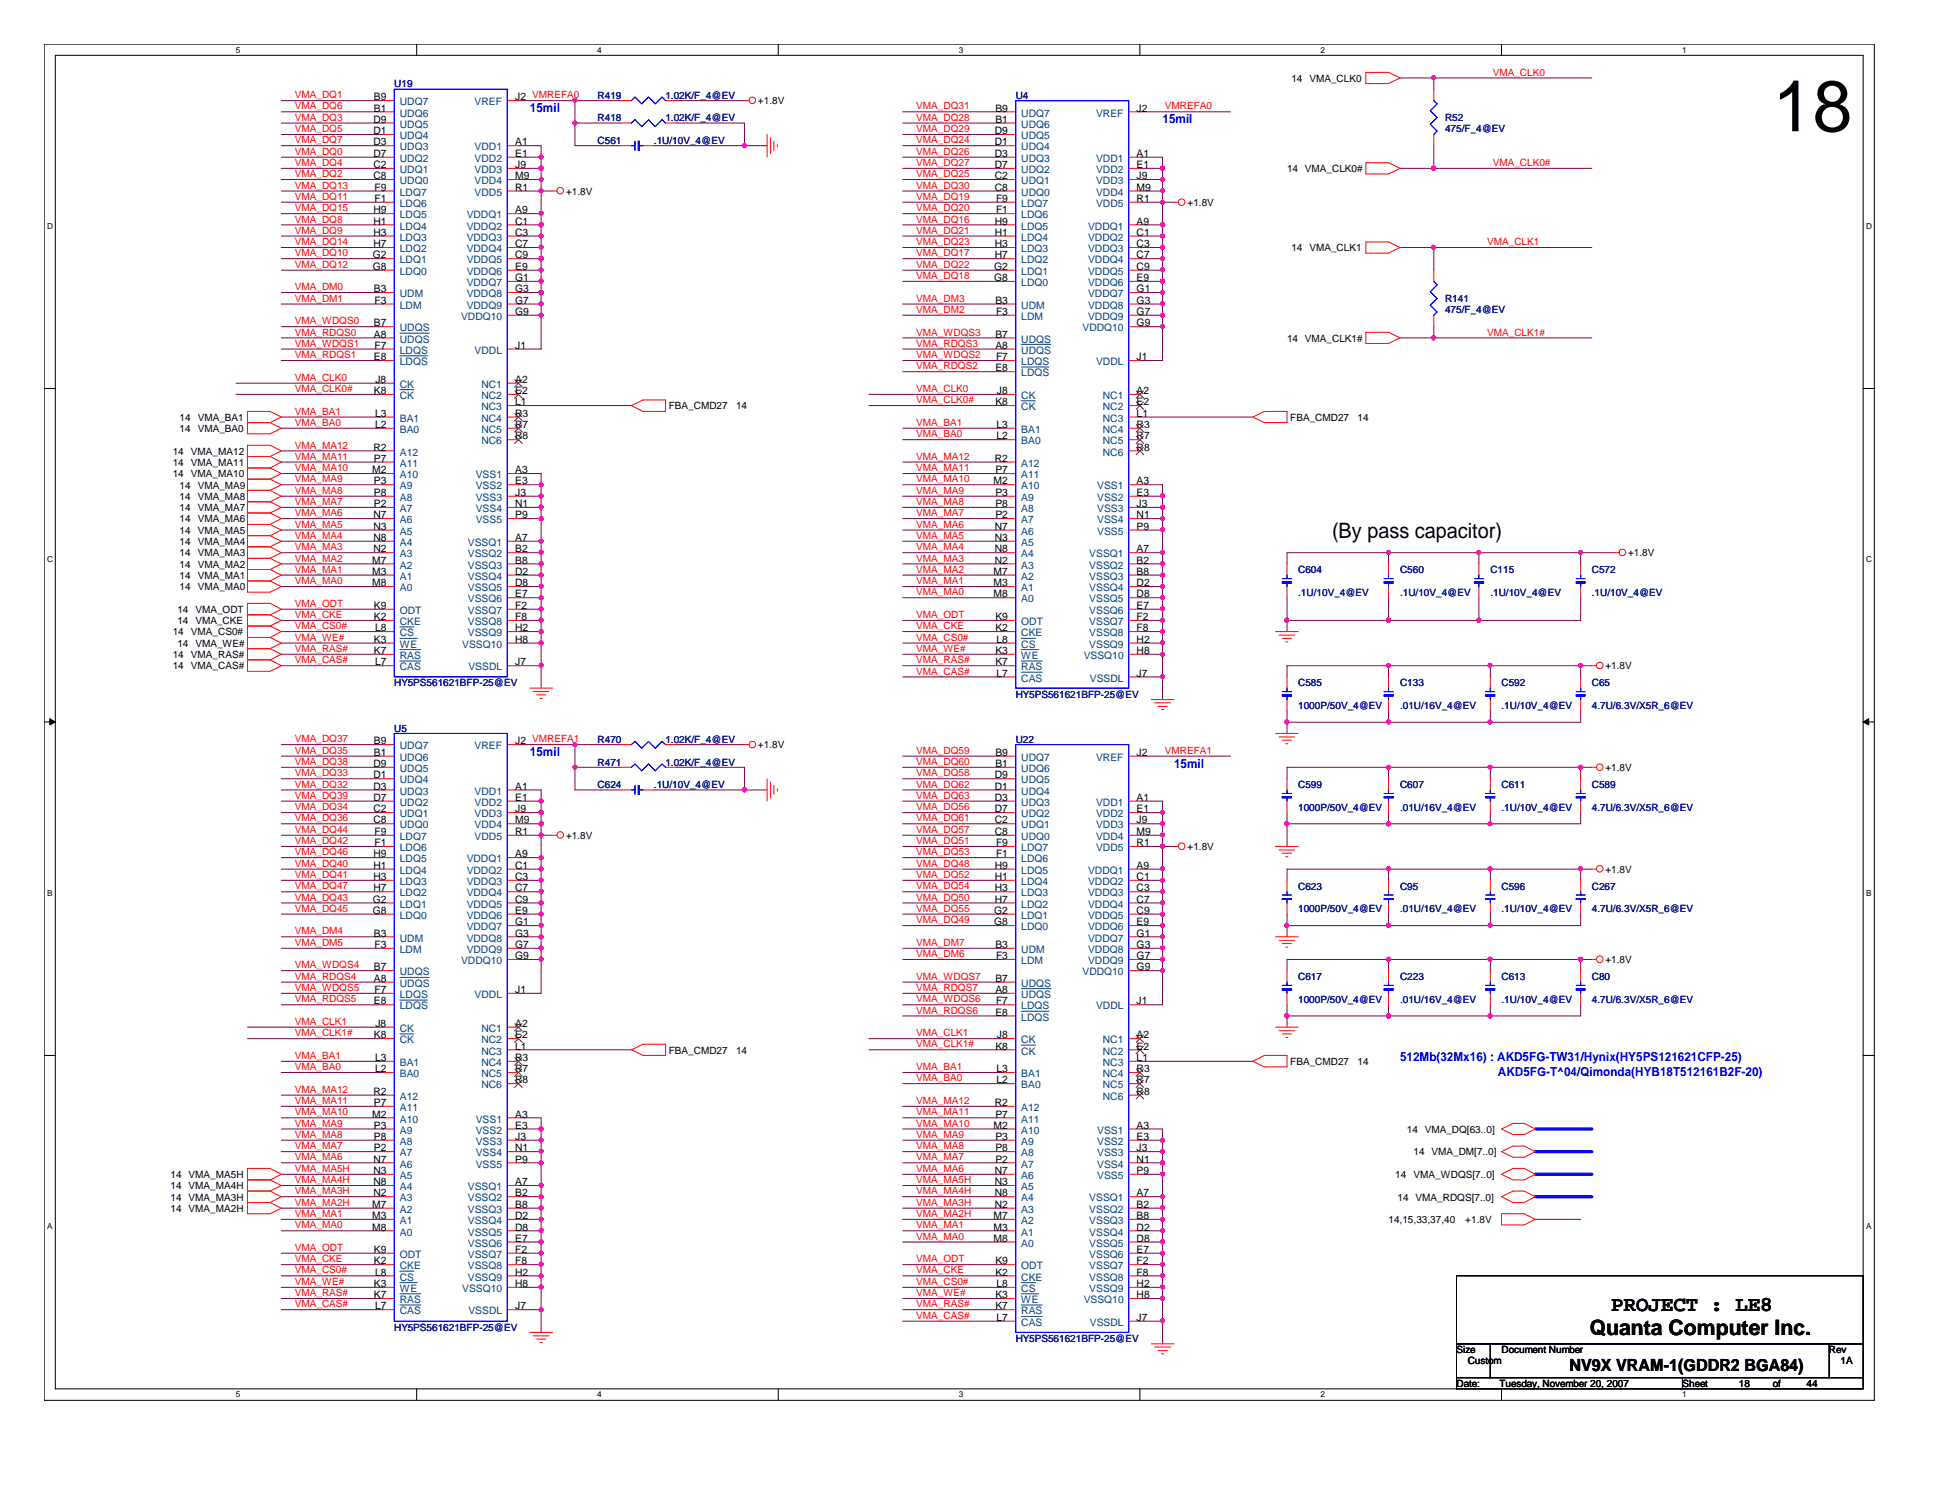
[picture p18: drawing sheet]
<svg xmlns="http://www.w3.org/2000/svg" width="279mm" height="216mm" viewBox="0 0 279 216" stroke-linecap="round" stroke-linejoin="round" font-family="sans-serif">
<defs><g id="words">
<text font-size="10.4" x="255.1" y="18.9">18</text>
<g font-size="3">
<text x="191.6" y="77.3">(By pass capacitor)</text>
<text x="231.8" y="188.5">PROJECT : LE8</text>
<text x="228.7" y="192.1">Quanta Computer Inc.</text>
</g>
<text font-size="2.4" x="225.8" y="197.1">NV9X VRAM-1(GDDR2 BGA84)</text>
<g font-size="1.8" fill="#00f">
<text x="76.2" y="16.1">15mil</text>
<text x="167.3" y="17.7">15mil</text>
<text x="76.2" y="108.8">15mil</text>
<text x="168.9" y="110.4">15mil</text>
<text x="201.4" y="152.7">512Mb(32Mx16) : AKD5FG-TW31/Hynix(HY5PS121621CFP-25)</text>
<text x="215.5" y="154.8">AKD5FG-T^04/Qimonda(HYB18T512161B2F-20)</text>
</g>
<g font-size="1.5">
<text x="53.7" y="17.7">D9</text>
<text x="53.8" y="16">B1</text>
<text x="53.8" y="14.4">B9</text>
<text x="74.1" y="14.4">J2 VMREFA0</text>
<text x="143.2" y="17.7">B1</text>
<text x="143.2" y="16">B9</text>
<text x="163.5" y="16">J2</text>
<text x="53.7" y="19.3">D1</text>
<text x="53.7" y="20.9">D3</text>
<text x="53.7" y="22.6">D7</text>
<text x="74.1" y="20.9">A1</text>
<text x="74.1" y="22.6">E1</text>
<text x="143.1" y="20.9">D1</text>
<text x="143.1" y="22.6">D3</text>
<text x="143.1" y="19.3">D9</text>
<text x="163.5" y="22.6">A1</text>
<text x="53.7" y="24.2">C2</text>
<text x="53.7" y="25.8">C8</text>
<text x="53.9" y="29">F1</text>
<text x="53.9" y="27.4">F9</text>
<text x="74.1" y="24.2">J9</text>
<text x="74.1" y="25.8">M9</text>
<text x="74.1" y="27.4">R1</text>
<text x="143.1" y="25.8">C2</text>
<text x="143.1" y="27.4">C8</text>
<text x="143.1" y="24.2">D7</text>
<text x="143.3" y="29">F9</text>
<text x="163.5" y="24.2">E1</text>
<text x="163.5" y="25.8">J9</text>
<text x="163.5" y="27.4">M9</text>
<text x="163.5" y="29">R1</text>
<text x="53.7" y="32.3">H1</text>
<text x="53.7" y="33.9">H3</text>
<text x="53.7" y="35.6">H7</text>
<text x="53.7" y="30.7">H9</text>
<text x="74.1" y="30.7">A9</text>
<text x="74.1" y="32.3">C1</text>
<text x="74.1" y="33.9">C3</text>
<text x="74.1" y="35.6">C7</text>
<text x="143.1" y="33.9">H1</text>
<text x="143.1" y="35.6">H3</text>
<text x="143.1" y="32.3">H9</text>
<text x="143.3" y="30.7">F1</text>
<text x="163.5" y="32.3">A9</text>
<text x="163.5" y="33.9">C1</text>
<text x="163.5" y="35.6">C3</text>
<text x="53.6" y="37.2">G2</text>
<text x="53.6" y="38.8">G8</text>
<text x="74.1" y="37.2">C9</text>
<text x="74.1" y="38.8">E9</text>
<text x="74.1" y="40.4">G1</text>
<text x="143" y="38.8">G2</text>
<text x="143" y="40.4">G8</text>
<text x="143.1" y="37.2">H7</text>
<text x="163.5" y="37.2">C7</text>
<text x="163.5" y="38.8">C9</text>
<text x="163.5" y="40.4">E9</text>
<text x="53.8" y="42">B3</text>
<text x="53.8" y="46.9">B7</text>
<text x="53.9" y="43.7">F3</text>
<text x="74.1" y="45.3">G9</text>
<text x="74.1" y="42">G3</text>
<text x="74.1" y="43.7">G7</text>
<text x="143.2" y="43.7">B3</text>
<text x="143.3" y="45.3">F3</text>
<text x="163.5" y="42">G1</text>
<text x="163.5" y="43.7">G3</text>
<text x="163.5" y="45.3">G7</text>
<text x="163.5" y="46.9">G9</text>
<text x="53.8" y="48.6">A8</text>
<text x="53.8" y="51.8">E8</text>
<text x="53.9" y="50.2">F7</text>
<text x="74.1" y="50.2">J1</text>
<text x="143.2" y="50.2">A8</text>
<text x="143.2" y="48.6">B7</text>
<text x="143.2" y="53.4">E8</text>
<text x="143.3" y="51.8">F7</text>
<text x="163.5" y="51.8">J1</text>
<text x="53.8" y="56.7">K8</text>
<text x="54" y="59.9">L3</text>
<text x="54" y="55.1">J8</text>
<text x="74.1" y="55.1">A2</text>
<text x="74.1" y="56.7">E2</text>
<text x="74.1" y="58.3">L1</text>
<text x="74.1" y="59.9">R3</text>
<text x="143.2" y="58.3">K8</text>
<text x="143.4" y="56.7">J8</text>
<text x="163.5" y="56.7">A2</text>
<text x="163.5" y="58.3">E2</text>
<text x="163.5" y="59.9">L1</text>
<text x="53.7" y="64.8">R2</text>
<text x="54" y="61.6">L2</text>
<text x="74.1" y="61.6">R7</text>
<text x="74.1" y="63.2">R8</text>
<text x="143.4" y="63.2">L2</text>
<text x="143.4" y="61.6">L3</text>
<text x="163.5" y="61.6">R3</text>
<text x="163.5" y="63.2">R7</text>
<text x="163.5" y="64.8">R8</text>
<text x="53.6" y="68.1">M2</text>
<text x="53.8" y="69.7">P3</text>
<text x="53.8" y="66.4">P7</text>
<text x="53.8" y="71.3">P8</text>
<text x="74.1" y="68.1">A3</text>
<text x="74.1" y="69.7">E3</text>
<text x="74.1" y="71.3">J3</text>
<text x="143" y="69.7">M2</text>
<text x="143.1" y="66.4">R2</text>
<text x="143.2" y="71.3">P3</text>
<text x="143.2" y="68.1">P7</text>
<text x="163.5" y="69.7">A3</text>
<text x="163.5" y="71.3">E3</text>
<text x="53.7" y="76.2">N3</text>
<text x="53.7" y="74.5">N7</text>
<text x="53.7" y="77.8">N8</text>
<text x="53.8" y="72.9">P2</text>
<text x="74.1" y="77.8">A7</text>
<text x="74.1" y="72.9">N1</text>
<text x="74.1" y="74.5">P9</text>
<text x="143.1" y="77.8">N3</text>
<text x="143.1" y="76.2">N7</text>
<text x="143.2" y="74.5">P2</text>
<text x="143.2" y="72.9">P8</text>
<text x="163.5" y="72.9">J3</text>
<text x="163.5" y="74.5">N1</text>
<text x="163.5" y="76.2">P9</text>
<text x="53.6" y="82.7">M3</text>
<text x="53.6" y="81.1">M7</text>
<text x="53.7" y="79.5">N2</text>
<text x="74.1" y="79.5">B2</text>
<text x="74.1" y="81.1">B8</text>
<text x="74.1" y="82.7">D2</text>
<text x="143" y="82.7">M7</text>
<text x="143.1" y="81.1">N2</text>
<text x="143.1" y="79.5">N8</text>
<text x="163.5" y="79.5">A7</text>
<text x="163.5" y="81.1">B2</text>
<text x="163.5" y="82.7">B8</text>
<text x="53.6" y="84.3">M8</text>
<text x="53.8" y="89.2">K2</text>
<text x="53.8" y="87.6">K9</text>
<text x="74.1" y="84.3">D8</text>
<text x="74.1" y="85.9">E7</text>
<text x="74.1" y="87.6">F2</text>
<text x="74.1" y="89.2">F8</text>
<text x="143" y="84.3">M3</text>
<text x="143" y="85.9">M8</text>
<text x="143.2" y="89.2">K9</text>
<text x="163.5" y="84.3">D2</text>
<text x="163.5" y="85.9">D8</text>
<text x="163.5" y="87.6">E7</text>
<text x="163.5" y="89.2">F2</text>
<text x="53.8" y="92.5">K3</text>
<text x="53.8" y="94.1">K7</text>
<text x="54" y="95.7">L7</text>
<text x="54" y="90.8">L8</text>
<text x="74.1" y="90.8">H2</text>
<text x="74.1" y="95.7">J7</text>
<text x="74.1" y="92.5">H8</text>
<text x="143.2" y="90.8">K2</text>
<text x="143.2" y="94.1">K3</text>
<text x="143.2" y="95.7">K7</text>
<text x="143.4" y="92.5">L8</text>
<text x="163.5" y="90.8">F8</text>
<text x="163.5" y="92.5">H2</text>
<text x="163.5" y="94.1">H8</text>
<text x="143.4" y="97.3">L7</text>
<text x="163.5" y="97.3">J7</text>
<text x="53.8" y="107.1">B9</text>
<text x="74.1" y="107.1">J2 VMREFA1</text>
<text x="53.7" y="112">D1</text>
<text x="53.7" y="113.6">D3</text>
<text x="53.7" y="110.3">D9</text>
<text x="53.8" y="108.7">B1</text>
<text x="74.1" y="113.6">A1</text>
<text x="143.1" y="113.6">D1</text>
<text x="143.1" y="112">D9</text>
<text x="143.2" y="110.3">B1</text>
<text x="143.2" y="108.7">B9</text>
<text x="163.5" y="108.7">J2</text>
<text x="53.7" y="116.8">C2</text>
<text x="53.7" y="118.4">C8</text>
<text x="53.7" y="115.2">D7</text>
<text x="74.1" y="115.2">E1</text>
<text x="74.1" y="116.8">J9</text>
<text x="74.1" y="118.4">M9</text>
<text x="143.1" y="118.4">C2</text>
<text x="143.1" y="115.2">D3</text>
<text x="143.1" y="116.8">D7</text>
<text x="163.5" y="115.2">A1</text>
<text x="163.5" y="116.8">E1</text>
<text x="163.5" y="118.4">J9</text>
<text x="53.7" y="125">H1</text>
<text x="53.7" y="123.3">H9</text>
<text x="53.9" y="121.7">F1</text>
<text x="53.9" y="120.1">F9</text>
<text x="74.1" y="120.1">R1</text>
<text x="74.1" y="123.3">A9</text>
<text x="74.1" y="125">C1</text>
<text x="143.1" y="120.1">C8</text>
<text x="143.1" y="125">H9</text>
<text x="143.3" y="123.3">F1</text>
<text x="143.3" y="121.7">F9</text>
<text x="163.5" y="125">A9</text>
<text x="163.5" y="120.1">M9</text>
<text x="163.5" y="121.7">R1</text>
<text x="53.6" y="129.8">G2</text>
<text x="53.6" y="131.4">G8</text>
<text x="53.7" y="126.6">H3</text>
<text x="53.7" y="128.2">H7</text>
<text x="74.1" y="126.6">C3</text>
<text x="74.1" y="128.2">C7</text>
<text x="74.1" y="129.8">C9</text>
<text x="74.1" y="131.4">E9</text>
<text x="143" y="131.4">G2</text>
<text x="143.1" y="126.6">H1</text>
<text x="143.1" y="128.2">H3</text>
<text x="143.1" y="129.8">H7</text>
<text x="163.5" y="126.6">C1</text>
<text x="163.5" y="128.2">C3</text>
<text x="163.5" y="129.8">C7</text>
<text x="163.5" y="131.4">C9</text>
<text x="53.8" y="134.7">B3</text>
<text x="53.9" y="136.4">F3</text>
<text x="74.1" y="138">G9</text>
<text x="74.1" y="133.1">G1</text>
<text x="74.1" y="134.7">G3</text>
<text x="74.1" y="136.4">G7</text>
<text x="143" y="133.1">G8</text>
<text x="143.2" y="136.4">B3</text>
<text x="143.3" y="138">F3</text>
<text x="163.5" y="133.1">E9</text>
<text x="163.5" y="134.7">G1</text>
<text x="163.5" y="136.4">G3</text>
<text x="163.5" y="138">G7</text>
<text x="53.8" y="141.2">A8</text>
<text x="53.8" y="139.6">B7</text>
<text x="53.9" y="142.8">F7</text>
<text x="74.1" y="142.8">J1</text>
<text x="143.2" y="142.8">A8</text>
<text x="143.2" y="141.2">B7</text>
<text x="163.5" y="139.6">G9</text>
<text x="53.8" y="144.5">E8</text>
<text x="53.8" y="149.4">K8</text>
<text x="54" y="147.7">J8</text>
<text x="74.1" y="147.7">A2</text>
<text x="74.1" y="149.4">E2</text>
<text x="143.2" y="146.1">E8</text>
<text x="143.3" y="144.5">F7</text>
<text x="143.4" y="149.4">J8</text>
<text x="163.5" y="149.4">A2</text>
<text x="163.5" y="144.5">J1</text>
<text x="54" y="154.2">L2</text>
<text x="54" y="152.6">L3</text>
<text x="74.1" y="151">L1</text>
<text x="74.1" y="152.6">R3</text>
<text x="74.1" y="154.2">R7</text>
<text x="74.1" y="155.8">R8</text>
<text x="143.2" y="151">K8</text>
<text x="143.4" y="155.8">L2</text>
<text x="143.4" y="154.2">L3</text>
<text x="163.5" y="151">E2</text>
<text x="163.5" y="152.6">L1</text>
<text x="163.5" y="154.2">R3</text>
<text x="163.5" y="155.8">R7</text>
<text x="53.6" y="160.7">M2</text>
<text x="53.7" y="157.5">R2</text>
<text x="53.8" y="159.1">P7</text>
<text x="74.1" y="160.7">A3</text>
<text x="143.1" y="159.1">R2</text>
<text x="143.2" y="160.7">P7</text>
<text x="163.5" y="157.5">R8</text>
<text x="53.7" y="167.2">N7</text>
<text x="53.8" y="165.6">P2</text>
<text x="53.8" y="162.3">P3</text>
<text x="53.8" y="164">P8</text>
<text x="74.1" y="162.3">E3</text>
<text x="74.1" y="164">J3</text>
<text x="74.1" y="165.6">N1</text>
<text x="74.1" y="167.2">P9</text>
<text x="143" y="162.3">M2</text>
<text x="143.2" y="167.2">P2</text>
<text x="143.2" y="164">P3</text>
<text x="143.2" y="165.6">P8</text>
<text x="163.5" y="162.3">A3</text>
<text x="163.5" y="164">E3</text>
<text x="163.5" y="165.6">J3</text>
<text x="163.5" y="167.2">N1</text>
<text x="53.6" y="173.7">M7</text>
<text x="53.7" y="172.1">N2</text>
<text x="53.7" y="168.9">N3</text>
<text x="53.7" y="170.5">N8</text>
<text x="74.1" y="170.5">A7</text>
<text x="74.1" y="172.1">B2</text>
<text x="74.1" y="173.7">B8</text>
<text x="143.1" y="173.7">N2</text>
<text x="143.1" y="170.5">N3</text>
<text x="143.1" y="168.9">N7</text>
<text x="143.1" y="172.1">N8</text>
<text x="163.5" y="172.1">A7</text>
<text x="163.5" y="173.7">B2</text>
<text x="163.5" y="168.9">P9</text>
<text x="53.6" y="175.3">M3</text>
<text x="53.6" y="177">M8</text>
<text x="74.1" y="175.3">D2</text>
<text x="74.1" y="177">D8</text>
<text x="74.1" y="178.6">E7</text>
<text x="143" y="177">M3</text>
<text x="143" y="175.3">M7</text>
<text x="143" y="178.6">M8</text>
<text x="163.5" y="175.3">B8</text>
<text x="163.5" y="177">D2</text>
<text x="163.5" y="178.6">D8</text>
<text x="53.8" y="181.9">K2</text>
<text x="53.8" y="185.1">K3</text>
<text x="53.8" y="180.2">K9</text>
<text x="54" y="183.5">L8</text>
<text x="74.1" y="180.2">F2</text>
<text x="74.1" y="181.9">F8</text>
<text x="74.1" y="183.5">H2</text>
<text x="74.1" y="185.1">H8</text>
<text x="143.2" y="183.5">K2</text>
<text x="143.2" y="181.9">K9</text>
<text x="143.4" y="185.1">L8</text>
<text x="163.5" y="180.2">E7</text>
<text x="163.5" y="181.9">F2</text>
<text x="163.5" y="183.5">F8</text>
<text x="163.5" y="185.1">H2</text>
<text x="53.8" y="186.7">K7</text>
<text x="54" y="188.3">L7</text>
<text x="74.1" y="188.3">J7</text>
<text x="143.2" y="186.7">K3</text>
<text x="143.2" y="188.3">K7</text>
<text x="143.4" y="190">L7</text>
<text x="163.5" y="186.7">H8</text>
<text x="163.5" y="190">J7</text>
</g>
<g font-size="1.5" fill="#004080">
<text x="57.5" y="16.8">UDQ6</text>
<text x="57.5" y="15.2">UDQ7</text>
<text x="68.3" y="15.2">VREF</text>
<text x="146.9" y="16.8">UDQ7</text>
<text x="157.7" y="16.8">VREF</text>
<text x="57.5" y="20">UDQ4</text>
<text x="57.5" y="21.6">UDQ3</text>
<text x="57.5" y="23.3">UDQ2</text>
<text x="57.5" y="18.4">UDQ5</text>
<text x="68.3" y="21.6">VDD1</text>
<text x="68.3" y="23.3">VDD2</text>
<text x="146.9" y="18.4">UDQ6</text>
<text x="146.9" y="21.6">UDQ4</text>
<text x="146.9" y="23.3">UDQ3</text>
<text x="146.9" y="20">UDQ5</text>
<text x="157.7" y="23.3">VDD1</text>
<text x="57.5" y="24.9">UDQ1</text>
<text x="57.5" y="26.5">UDQ0</text>
<text x="57.5" y="29.8">LDQ6</text>
<text x="57.5" y="28.2">LDQ7</text>
<text x="68.3" y="24.9">VDD3</text>
<text x="68.3" y="26.5">VDD4</text>
<text x="68.3" y="28.2">VDD5</text>
<text x="146.9" y="26.5">UDQ1</text>
<text x="146.9" y="28.2">UDQ0</text>
<text x="146.9" y="24.9">UDQ2</text>
<text x="146.9" y="29.8">LDQ7</text>
<text x="157.7" y="24.9">VDD2</text>
<text x="157.7" y="26.5">VDD3</text>
<text x="157.7" y="28.2">VDD4</text>
<text x="157.7" y="29.8">VDD5</text>
<text x="57.5" y="33">LDQ4</text>
<text x="57.5" y="34.6">LDQ3</text>
<text x="57.5" y="31.4">LDQ5</text>
<text x="67.1" y="31.4">VDDQ1</text>
<text x="67.1" y="33">VDDQ2</text>
<text x="67.1" y="34.6">VDDQ3</text>
<text x="146.9" y="31.4">LDQ6</text>
<text x="146.9" y="34.6">LDQ4</text>
<text x="146.9" y="33">LDQ5</text>
<text x="156.5" y="33">VDDQ1</text>
<text x="156.5" y="34.6">VDDQ2</text>
<text x="57.5" y="37.9">LDQ1</text>
<text x="57.5" y="39.5">LDQ0</text>
<text x="57.5" y="36.3">LDQ2</text>
<text x="67.1" y="36.3">VDDQ4</text>
<text x="67.1" y="37.9">VDDQ5</text>
<text x="67.1" y="39.5">VDDQ6</text>
<text x="67.1" y="41.1">VDDQ7</text>
<text x="146.9" y="39.5">LDQ1</text>
<text x="146.9" y="41.1">LDQ0</text>
<text x="146.9" y="36.3">LDQ3</text>
<text x="146.9" y="37.9">LDQ2</text>
<text x="156.5" y="36.3">VDDQ3</text>
<text x="156.5" y="37.9">VDDQ4</text>
<text x="156.5" y="39.5">VDDQ5</text>
<text x="156.5" y="41.1">VDDQ6</text>
<text x="57.5" y="42.8">UDM</text>
<text x="57.5" y="47.7">UDQS</text>
<text x="57.5" y="44.4">LDM</text>
<text x="66.3" y="46">VDDQ10</text>
<text x="67.1" y="42.8">VDDQ8</text>
<text x="67.1" y="44.4">VDDQ9</text>
<text x="146.9" y="44.4">UDM</text>
<text x="146.9" y="46">LDM</text>
<text x="155.7" y="47.7">VDDQ10</text>
<text x="156.5" y="42.8">VDDQ7</text>
<text x="156.5" y="44.4">VDDQ8</text>
<text x="156.5" y="46">VDDQ9</text>
<text x="57.5" y="49.3">UDQS</text>
<text x="57.5" y="52.5">LDQS</text>
<text x="57.5" y="50.9">LDQS</text>
<text x="68.3" y="50.9">VDDL</text>
<text x="146.9" y="50.9">UDQS</text>
<text x="146.9" y="49.3">UDQS</text>
<text x="146.9" y="52.5">LDQS</text>
<text x="157.7" y="52.5">VDDL</text>
<text x="57.5" y="55.8">CK</text>
<text x="57.5" y="57.4">CK</text>
<text x="69.3" y="55.8">NC1</text>
<text x="69.3" y="57.4">NC2</text>
<text x="69.3" y="59">NC3</text>
<text x="146.9" y="54.1">LDQS</text>
<text x="146.9" y="57.4">CK</text>
<text x="146.9" y="59">CK</text>
<text x="158.7" y="57.4">NC1</text>
<text x="158.7" y="59">NC2</text>
<text x="57.5" y="62.3">BA0</text>
<text x="57.5" y="60.7">BA1</text>
<text x="57.5" y="65.5">A12</text>
<text x="69.3" y="60.7">NC4</text>
<text x="69.3" y="62.3">NC5</text>
<text x="69.3" y="63.9">NC6</text>
<text x="146.9" y="63.9">BA0</text>
<text x="146.9" y="62.3">BA1</text>
<text x="158.7" y="60.7">NC3</text>
<text x="158.7" y="62.3">NC4</text>
<text x="158.7" y="63.9">NC5</text>
<text x="158.7" y="65.5">NC6</text>
<text x="57.5" y="68.8">A10</text>
<text x="57.5" y="70.4">A9</text>
<text x="57.5" y="67.1">A11</text>
<text x="68.5" y="68.8">VSS1</text>
<text x="68.5" y="70.4">VSS2</text>
<text x="146.9" y="70.4">A10</text>
<text x="146.9" y="68.8">A11</text>
<text x="146.9" y="67.1">A12</text>
<text x="157.9" y="70.4">VSS1</text>
<text x="57.5" y="76.9">A5</text>
<text x="57.5" y="75.3">A6</text>
<text x="57.5" y="73.7">A7</text>
<text x="57.5" y="72.1">A8</text>
<text x="68.5" y="72.1">VSS3</text>
<text x="68.5" y="73.7">VSS4</text>
<text x="68.5" y="75.3">VSS5</text>
<text x="146.9" y="76.9">A6</text>
<text x="146.9" y="75.3">A7</text>
<text x="146.9" y="72.1">A9</text>
<text x="146.9" y="73.7">A8</text>
<text x="157.9" y="72.1">VSS2</text>
<text x="157.9" y="73.7">VSS3</text>
<text x="157.9" y="75.3">VSS4</text>
<text x="157.9" y="76.9">VSS5</text>
<text x="57.5" y="83.4">A1</text>
<text x="57.5" y="81.8">A2</text>
<text x="57.5" y="80.2">A3</text>
<text x="57.5" y="78.5">A4</text>
<text x="67.3" y="78.5">VSSQ1</text>
<text x="67.3" y="80.2">VSSQ2</text>
<text x="67.3" y="81.8">VSSQ3</text>
<text x="67.3" y="83.4">VSSQ4</text>
<text x="146.9" y="83.4">A2</text>
<text x="146.9" y="81.8">A3</text>
<text x="146.9" y="78.5">A5</text>
<text x="146.9" y="80.2">A4</text>
<text x="156.7" y="80.2">VSSQ1</text>
<text x="156.7" y="81.8">VSSQ2</text>
<text x="156.7" y="83.4">VSSQ3</text>
<text x="57.5" y="89.9">CKE</text>
<text x="57.5" y="88.3">ODT</text>
<text x="57.5" y="85">A0</text>
<text x="67.3" y="85">VSSQ5</text>
<text x="67.3" y="86.7">VSSQ6</text>
<text x="67.3" y="88.3">VSSQ7</text>
<text x="67.3" y="89.9">VSSQ8</text>
<text x="146.9" y="89.9">ODT</text>
<text x="146.9" y="85">A1</text>
<text x="146.9" y="86.7">A0</text>
<text x="156.7" y="85">VSSQ4</text>
<text x="156.7" y="86.7">VSSQ5</text>
<text x="156.7" y="88.3">VSSQ6</text>
<text x="156.7" y="89.9">VSSQ7</text>
<text x="57.5" y="93.2">WE</text>
<text x="57.5" y="94.8">RAS</text>
<text x="57.5" y="91.5">CS</text>
<text x="66.5" y="93.2">VSSQ10</text>
<text x="67.3" y="91.5">VSSQ9</text>
<text x="146.9" y="91.5">CKE</text>
<text x="146.9" y="94.8">WE</text>
<text x="146.9" y="93.2">CS</text>
<text x="155.9" y="94.8">VSSQ10</text>
<text x="156.7" y="91.5">VSSQ8</text>
<text x="156.7" y="93.2">VSSQ9</text>
<text x="57.5" y="96.4">CAS</text>
<text x="67.4" y="96.4">VSSDL</text>
<text x="146.9" y="96.4">RAS</text>
<text x="146.9" y="98">CAS</text>
<text x="156.8" y="98">VSSDL</text>
<text x="57.5" y="107.8">UDQ7</text>
<text x="68.3" y="107.8">VREF</text>
<text x="57.5" y="109.4">UDQ6</text>
<text x="57.5" y="112.7">UDQ4</text>
<text x="57.5" y="111">UDQ5</text>
<text x="146.9" y="111">UDQ6</text>
<text x="146.9" y="109.4">UDQ7</text>
<text x="146.9" y="112.7">UDQ5</text>
<text x="157.7" y="109.4">VREF</text>
<text x="57.5" y="117.6">UDQ1</text>
<text x="57.5" y="119.2">UDQ0</text>
<text x="57.5" y="114.3">UDQ3</text>
<text x="57.5" y="115.9">UDQ2</text>
<text x="68.3" y="114.3">VDD1</text>
<text x="68.3" y="115.9">VDD2</text>
<text x="68.3" y="117.6">VDD3</text>
<text x="68.3" y="119.2">VDD4</text>
<text x="146.9" y="119.2">UDQ1</text>
<text x="146.9" y="114.3">UDQ4</text>
<text x="146.9" y="115.9">UDQ3</text>
<text x="146.9" y="117.6">UDQ2</text>
<text x="157.7" y="115.9">VDD1</text>
<text x="157.7" y="117.6">VDD2</text>
<text x="157.7" y="119.2">VDD3</text>
<text x="57.5" y="122.4">LDQ6</text>
<text x="57.5" y="120.8">LDQ7</text>
<text x="57.5" y="125.7">LDQ4</text>
<text x="57.5" y="124">LDQ5</text>
<text x="67.1" y="124">VDDQ1</text>
<text x="67.1" y="125.7">VDDQ2</text>
<text x="68.3" y="120.8">VDD5</text>
<text x="146.9" y="120.8">UDQ0</text>
<text x="146.9" y="124">LDQ6</text>
<text x="146.9" y="122.4">LDQ7</text>
<text x="146.9" y="125.7">LDQ5</text>
<text x="156.5" y="125.7">VDDQ1</text>
<text x="157.7" y="120.8">VDD4</text>
<text x="157.7" y="122.4">VDD5</text>
<text x="57.5" y="130.6">LDQ1</text>
<text x="57.5" y="127.3">LDQ3</text>
<text x="57.5" y="128.9">LDQ2</text>
<text x="67.1" y="127.3">VDDQ3</text>
<text x="67.1" y="128.9">VDDQ4</text>
<text x="67.1" y="130.6">VDDQ5</text>
<text x="146.9" y="127.3">LDQ4</text>
<text x="146.9" y="128.9">LDQ3</text>
<text x="146.9" y="130.6">LDQ2</text>
<text x="156.5" y="127.3">VDDQ2</text>
<text x="156.5" y="128.9">VDDQ3</text>
<text x="156.5" y="130.6">VDDQ4</text>
<text x="57.5" y="135.4">UDM</text>
<text x="57.5" y="137.1">LDM</text>
<text x="57.5" y="132.2">LDQ0</text>
<text x="67.1" y="132.2">VDDQ6</text>
<text x="67.1" y="133.8">VDDQ7</text>
<text x="67.1" y="135.4">VDDQ8</text>
<text x="67.1" y="137.1">VDDQ9</text>
<text x="146.9" y="137.1">UDM</text>
<text x="146.9" y="132.2">LDQ1</text>
<text x="146.9" y="133.8">LDQ0</text>
<text x="156.5" y="132.2">VDDQ5</text>
<text x="156.5" y="133.8">VDDQ6</text>
<text x="156.5" y="135.4">VDDQ7</text>
<text x="156.5" y="137.1">VDDQ8</text>
<text x="57.5" y="141.9">UDQS</text>
<text x="57.5" y="140.3">UDQS</text>
<text x="57.5" y="143.6">LDQS</text>
<text x="66.3" y="138.7">VDDQ10</text>
<text x="68.3" y="143.6">VDDL</text>
<text x="146.9" y="143.6">UDQS</text>
<text x="146.9" y="141.9">UDQS</text>
<text x="146.9" y="138.7">LDM</text>
<text x="155.7" y="140.3">VDDQ10</text>
<text x="156.5" y="138.7">VDDQ9</text>
<text x="57.5" y="145.2">LDQS</text>
<text x="57.5" y="148.4">CK</text>
<text x="69.3" y="148.4">NC1</text>
<text x="146.9" y="146.8">LDQS</text>
<text x="146.9" y="145.2">LDQS</text>
<text x="157.7" y="145.2">VDDL</text>
<text x="57.5" y="150.1">CK</text>
<text x="57.5" y="154.9">BA0</text>
<text x="57.5" y="153.3">BA1</text>
<text x="69.3" y="150.1">NC2</text>
<text x="69.3" y="151.7">NC3</text>
<text x="69.3" y="153.3">NC4</text>
<text x="69.3" y="154.9">NC5</text>
<text x="146.9" y="150.1">CK</text>
<text x="146.9" y="151.7">CK</text>
<text x="146.9" y="154.9">BA1</text>
<text x="158.7" y="150.1">NC1</text>
<text x="158.7" y="151.7">NC2</text>
<text x="158.7" y="153.3">NC3</text>
<text x="158.7" y="154.9">NC4</text>
<text x="57.5" y="161.5">A10</text>
<text x="57.5" y="159.8">A11</text>
<text x="57.5" y="158.2">A12</text>
<text x="68.5" y="161.5">VSS1</text>
<text x="69.3" y="156.5">NC6</text>
<text x="146.9" y="156.5">BA0</text>
<text x="146.9" y="161.5">A11</text>
<text x="146.9" y="159.8">A12</text>
<text x="158.7" y="156.5">NC5</text>
<text x="158.7" y="158.2">NC6</text>
<text x="57.5" y="167.9">A6</text>
<text x="57.5" y="166.3">A7</text>
<text x="57.5" y="163.1">A9</text>
<text x="57.5" y="164.7">A8</text>
<text x="68.5" y="163.1">VSS2</text>
<text x="68.5" y="164.7">VSS3</text>
<text x="68.5" y="166.3">VSS4</text>
<text x="68.5" y="167.9">VSS5</text>
<text x="146.9" y="163.1">A10</text>
<text x="146.9" y="167.9">A7</text>
<text x="146.9" y="164.7">A9</text>
<text x="146.9" y="166.3">A8</text>
<text x="157.9" y="163.1">VSS1</text>
<text x="157.9" y="164.7">VSS2</text>
<text x="157.9" y="166.3">VSS3</text>
<text x="157.9" y="167.9">VSS4</text>
<text x="57.5" y="172.8">A3</text>
<text x="57.5" y="169.6">A5</text>
<text x="57.5" y="171.2">A4</text>
<text x="67.3" y="171.2">VSSQ1</text>
<text x="67.3" y="172.8">VSSQ2</text>
<text x="146.9" y="171.2">A5</text>
<text x="146.9" y="169.6">A6</text>
<text x="146.9" y="172.8">A4</text>
<text x="156.7" y="172.8">VSSQ1</text>
<text x="157.9" y="169.6">VSS5</text>
<text x="57.5" y="176.1">A1</text>
<text x="57.5" y="174.5">A2</text>
<text x="57.5" y="177.7">A0</text>
<text x="67.3" y="174.5">VSSQ3</text>
<text x="67.3" y="176.1">VSSQ4</text>
<text x="67.3" y="177.7">VSSQ5</text>
<text x="67.3" y="179.3">VSSQ6</text>
<text x="146.9" y="177.7">A1</text>
<text x="146.9" y="176.1">A2</text>
<text x="146.9" y="179.3">A0</text>
<text x="146.9" y="174.5">A3</text>
<text x="156.7" y="174.5">VSSQ2</text>
<text x="156.7" y="176.1">VSSQ3</text>
<text x="156.7" y="177.7">VSSQ4</text>
<text x="156.7" y="179.3">VSSQ5</text>
<text x="57.5" y="182.6">CKE</text>
<text x="57.5" y="185.8">WE</text>
<text x="57.5" y="180.9">ODT</text>
<text x="57.5" y="184.2">CS</text>
<text x="66.5" y="185.8">VSSQ10</text>
<text x="67.3" y="180.9">VSSQ7</text>
<text x="67.3" y="182.6">VSSQ8</text>
<text x="67.3" y="184.2">VSSQ9</text>
<text x="146.9" y="184.2">CKE</text>
<text x="146.9" y="182.6">ODT</text>
<text x="146.9" y="185.8">CS</text>
<text x="156.7" y="180.9">VSSQ6</text>
<text x="156.7" y="182.6">VSSQ7</text>
<text x="156.7" y="184.2">VSSQ8</text>
<text x="156.7" y="185.8">VSSQ9</text>
<text x="57.5" y="187.5">RAS</text>
<text x="57.5" y="189.1">CAS</text>
<text x="67.4" y="189.1">VSSDL</text>
<text x="146.9" y="187.5">WE</text>
<text x="146.9" y="189.1">RAS</text>
<text x="146.9" y="190.7">CAS</text>
<text x="155.9" y="187.5">VSSQ10</text>
<text x="156.8" y="190.7">VSSDL</text>
</g>
<g font-size="1.4">
<text x="185.8" y="11.8">14 VMA_CLK0</text>
<text x="109.1" y="15">+1.8V</text>
<text x="81.4" y="28">+1.8V</text>
<text x="170.9" y="29.6">+1.8V</text>
<text x="185.2" y="24.8">14 VMA_CLK0#</text>
<text x="185.8" y="36.2">14 VMA_CLK1</text>
<text x="185.2" y="49.1">14 VMA_CLK1#</text>
<text x="96.2" y="58.9">FBA_CMD27</text>
<text x="105.9" y="58.9">14</text>
<text x="24.8" y="65.4">14</text>
<text x="25.8" y="60.5">14</text>
<text x="25.8" y="62.1">14</text>
<text x="27.5" y="65.4">VMA_MA12</text>
<text x="28.4" y="60.5">VMA_BA1</text>
<text x="28.4" y="62.1">VMA_BA0</text>
<text x="185.6" y="60.5">FBA_CMD27</text>
<text x="195.3" y="60.5">14</text>
<text x="24.8" y="67">14</text>
<text x="24.8" y="68.7">14</text>
<text x="25.8" y="70.3">14</text>
<text x="25.8" y="71.9">14</text>
<text x="27.5" y="67">VMA_MA11</text>
<text x="27.5" y="68.7">VMA_MA10</text>
<text x="28.4" y="70.3">VMA_MA9</text>
<text x="28.4" y="71.9">VMA_MA8</text>
<text x="25.8" y="73.5">14</text>
<text x="25.8" y="76.8">14</text>
<text x="25.8" y="75.1">14</text>
<text x="28.4" y="73.5">VMA_MA7</text>
<text x="28.4" y="76.8">VMA_MA5</text>
<text x="28.4" y="75.1">VMA_MA6</text>
<text x="25.8" y="78.4">14</text>
<text x="25.8" y="80">14</text>
<text x="25.8" y="83.3">14</text>
<text x="25.8" y="81.7">14</text>
<text x="28.4" y="78.4">VMA_MA4</text>
<text x="28.4" y="80">VMA_MA3</text>
<text x="28.4" y="83.3">VMA_MA1</text>
<text x="28.4" y="81.7">VMA_MA2</text>
<text x="234.2" y="80">+1.8V</text>
<text x="25.5" y="89.8">14 VMA_CKE</text>
<text x="25.5" y="88.1">14 VMA_ODT</text>
<text x="25.8" y="84.9">14</text>
<text x="28.4" y="84.9">VMA_MA0</text>
<text x="24.8" y="91.4">14</text>
<text x="24.8" y="94.7">14</text>
<text x="25.5" y="93">14 VMA_WE#</text>
<text x="27.5" y="91.4">VMA_CS0#</text>
<text x="27.5" y="94.7">VMA_RAS#</text>
<text x="24.8" y="96.3">14</text>
<text x="27.5" y="96.3">VMA_CAS#</text>
<text x="231" y="96.3">+1.8V</text>
<text x="109.1" y="107.7">+1.8V</text>
<text x="231" y="110.9">+1.8V</text>
<text x="81.4" y="120.6">+1.8V</text>
<text x="170.9" y="122.3">+1.8V</text>
<text x="231" y="125.6">+1.8V</text>
<text x="231" y="138.6">+1.8V</text>
<text x="96.2" y="151.6">FBA_CMD27</text>
<text x="105.9" y="151.6">14</text>
<text x="185.6" y="153.2">FBA_CMD27</text>
<text x="195.3" y="153.2">14</text>
<text x="202.4" y="162.9">14 VMA_DQ[63..0]</text>
<text x="203.4" y="166.2">14 VMA_DM[7..0]</text>
<text x="24.6" y="172.7">14 VMA_MA3H</text>
<text x="24.6" y="169.4">14 VMA_MA5H</text>
<text x="24.6" y="171.1">14 VMA_MA4H</text>
<text x="200.7" y="169.4">14</text>
<text x="201.1" y="172.7">14 VMA_RDQS[7..0]</text>
<text x="203.4" y="169.4">VMA_WDQS[7..0]</text>
<text x="24.6" y="174.3">14 VMA_MA2H</text>
<text x="199.8" y="175.9">14,15,33,37,40</text>
<text x="210.8" y="175.9">+1.8V</text>
<text x="209.5" y="194.6">Size</text>
<text x="211.2" y="196.3">Custom</text>
<text x="216" y="194.6">Document Number</text>
<text x="263.1" y="194.6">Rev</text>
<text x="264.8" y="196.3">1A</text>
<text x="209.5" y="199.5">Date:</text>
<text x="215.7" y="199.5">Tuesday, November 20, 2007</text>
<text x="242.1" y="199.5">Sheet</text>
<text x="250.2" y="199.5">18</text>
<text x="255.1" y="199.5">of</text>
<text x="259.9" y="199.5">44</text>
</g>
<g font-size="1.4" fill="#f00">
<text x="214.8" y="10.9">VMA_CLK0</text>
<text x="42.4" y="15.7">VMA_DQ6</text>
<text x="42.4" y="17.4">VMA_DQ3</text>
<text x="42.4" y="14.1">VMA_DQ1</text>
<text x="131.8" y="15.7">VMA_DQ31</text>
<text x="131.8" y="17.4">VMA_DQ28</text>
<text x="167.6" y="15.7">VMREFA0</text>
<text x="42.4" y="19">VMA_DQ5</text>
<text x="42.4" y="22.3">VMA_DQ0</text>
<text x="42.4" y="23.9">VMA_DQ4</text>
<text x="42.4" y="20.6">VMA_DQ7</text>
<text x="131.8" y="19">VMA_DQ29</text>
<text x="131.8" y="22.3">VMA_DQ26</text>
<text x="131.8" y="20.6">VMA_DQ24</text>
<text x="131.8" y="23.9">VMA_DQ27</text>
<text x="214.8" y="23.9">VMA_CLK0#</text>
<text x="42.4" y="28.7">VMA_DQ11</text>
<text x="42.4" y="27.1">VMA_DQ13</text>
<text x="42.4" y="25.5">VMA_DQ2</text>
<text x="131.8" y="27.1">VMA_DQ30</text>
<text x="131.8" y="25.5">VMA_DQ25</text>
<text x="131.8" y="28.7">VMA_DQ19</text>
<text x="42.4" y="33.6">VMA_DQ9</text>
<text x="42.4" y="32">VMA_DQ8</text>
<text x="42.4" y="35.3">VMA_DQ14</text>
<text x="42.4" y="30.4">VMA_DQ15</text>
<text x="131.8" y="32">VMA_DQ16</text>
<text x="131.8" y="35.3">VMA_DQ23</text>
<text x="131.8" y="30.4">VMA_DQ20</text>
<text x="131.8" y="33.6">VMA_DQ21</text>
<text x="214" y="35.3">VMA_CLK1</text>
<text x="42.4" y="36.9">VMA_DQ10</text>
<text x="42.4" y="38.5">VMA_DQ12</text>
<text x="42.4" y="41.7">VMA_DM0</text>
<text x="131.8" y="40.1">VMA_DQ18</text>
<text x="131.8" y="38.5">VMA_DQ22</text>
<text x="131.8" y="36.9">VMA_DQ17</text>
<text x="42.4" y="43.4">VMA_DM1</text>
<text x="42.4" y="46.7">VMA_WDQS0</text>
<text x="131.8" y="45">VMA_DM2</text>
<text x="131.8" y="43.4">VMA_DM3</text>
<text x="42.4" y="51.5">VMA_RDQS1</text>
<text x="42.4" y="49.9">VMA_WDQS1</text>
<text x="42.4" y="48.3">VMA_RDQS0</text>
<text x="131.8" y="51.5">VMA_WDQS2</text>
<text x="131.8" y="49.9">VMA_RDQS3</text>
<text x="131.8" y="53.1">VMA_RDQS2</text>
<text x="131.8" y="48.3">VMA_WDQS3</text>
<text x="214" y="48.3">VMA_CLK1#</text>
<text x="42.4" y="59.6">VMA_BA1</text>
<text x="42.4" y="54.8">VMA_CLK0</text>
<text x="42.4" y="56.4">VMA_CLK0#</text>
<text x="131.8" y="58">VMA_CLK0#</text>
<text x="131.8" y="56.4">VMA_CLK0</text>
<text x="42.4" y="64.5">VMA_MA12</text>
<text x="42.4" y="61.3">VMA_BA0</text>
<text x="131.8" y="61.3">VMA_BA1</text>
<text x="131.8" y="62.9">VMA_BA0</text>
<text x="42.4" y="66.1">VMA_MA11</text>
<text x="42.4" y="69.4">VMA_MA9</text>
<text x="42.4" y="71">VMA_MA8</text>
<text x="42.4" y="67.8">VMA_MA10</text>
<text x="131.8" y="67.8">VMA_MA11</text>
<text x="131.8" y="69.4">VMA_MA10</text>
<text x="131.8" y="66.1">VMA_MA12</text>
<text x="131.8" y="71">VMA_MA9</text>
<text x="42.4" y="75.9">VMA_MA5</text>
<text x="42.4" y="77.5">VMA_MA4</text>
<text x="42.4" y="72.6">VMA_MA7</text>
<text x="42.4" y="74.3">VMA_MA6</text>
<text x="131.8" y="77.5">VMA_MA5</text>
<text x="131.8" y="75.9">VMA_MA6</text>
<text x="131.8" y="72.6">VMA_MA8</text>
<text x="131.8" y="74.3">VMA_MA7</text>
<text x="42.4" y="79.2">VMA_MA3</text>
<text x="42.4" y="80.8">VMA_MA2</text>
<text x="42.4" y="82.4">VMA_MA1</text>
<text x="131.8" y="82.4">VMA_MA2</text>
<text x="131.8" y="80.8">VMA_MA3</text>
<text x="131.8" y="79.2">VMA_MA4</text>
<text x="42.4" y="88.9">VMA_CKE</text>
<text x="42.4" y="84">VMA_MA0</text>
<text x="42.4" y="87.3">VMA_ODT</text>
<text x="131.8" y="85.6">VMA_MA0</text>
<text x="131.8" y="84">VMA_MA1</text>
<text x="131.8" y="88.9">VMA_ODT</text>
<text x="42.4" y="90.5">VMA_CS0#</text>
<text x="42.4" y="92.2">VMA_WE#</text>
<text x="42.4" y="93.8">VMA_RAS#</text>
<text x="42.4" y="95.4">VMA_CAS#</text>
<text x="131.8" y="92.2">VMA_CS0#</text>
<text x="131.8" y="90.5">VMA_CKE</text>
<text x="131.8" y="95.4">VMA_RAS#</text>
<text x="131.8" y="93.8">VMA_WE#</text>
<text x="131.8" y="97">VMA_CAS#</text>
<text x="42.4" y="106.8">VMA_DQ37</text>
<text x="42.4" y="108.4">VMA_DQ35</text>
<text x="42.4" y="113.3">VMA_DQ32</text>
<text x="42.4" y="111.7">VMA_DQ33</text>
<text x="42.4" y="110">VMA_DQ38</text>
<text x="131.8" y="108.4">VMA_DQ59</text>
<text x="131.8" y="110">VMA_DQ60</text>
<text x="131.8" y="111.7">VMA_DQ58</text>
<text x="131.8" y="113.3">VMA_DQ62</text>
<text x="167.6" y="108.4">VMREFA1</text>
<text x="42.4" y="114.9">VMA_DQ39</text>
<text x="42.4" y="116.5">VMA_DQ34</text>
<text x="42.4" y="118.2">VMA_DQ36</text>
<text x="42.4" y="119.8">VMA_DQ44</text>
<text x="131.8" y="118.2">VMA_DQ61</text>
<text x="131.8" y="114.9">VMA_DQ63</text>
<text x="131.8" y="119.8">VMA_DQ57</text>
<text x="131.8" y="116.5">VMA_DQ56</text>
<text x="42.4" y="124.7">VMA_DQ40</text>
<text x="42.4" y="121.4">VMA_DQ42</text>
<text x="42.4" y="123">VMA_DQ46</text>
<text x="131.8" y="123">VMA_DQ53</text>
<text x="131.8" y="121.4">VMA_DQ51</text>
<text x="131.8" y="124.7">VMA_DQ48</text>
<text x="42.4" y="126.3">VMA_DQ41</text>
<text x="42.4" y="131.1">VMA_DQ45</text>
<text x="42.4" y="129.5">VMA_DQ43</text>
<text x="42.4" y="127.9">VMA_DQ47</text>
<text x="131.8" y="127.9">VMA_DQ54</text>
<text x="131.8" y="129.5">VMA_DQ50</text>
<text x="131.8" y="126.3">VMA_DQ52</text>
<text x="131.8" y="131.1">VMA_DQ55</text>
<text x="42.4" y="134.4">VMA_DM4</text>
<text x="42.4" y="136.1">VMA_DM5</text>
<text x="131.8" y="132.8">VMA_DQ49</text>
<text x="131.8" y="137.7">VMA_DM6</text>
<text x="131.8" y="136.1">VMA_DM7</text>
<text x="42.4" y="142.5">VMA_WDQS5</text>
<text x="42.4" y="140.9">VMA_RDQS4</text>
<text x="42.4" y="139.3">VMA_WDQS4</text>
<text x="131.8" y="140.9">VMA_WDQS7</text>
<text x="131.8" y="142.5">VMA_RDQS7</text>
<text x="42.4" y="147.4">VMA_CLK1</text>
<text x="42.4" y="149.1">VMA_CLK1#</text>
<text x="42.4" y="144.2">VMA_RDQS5</text>
<text x="131.8" y="149.1">VMA_CLK1</text>
<text x="131.8" y="145.8">VMA_RDQS6</text>
<text x="131.8" y="144.2">VMA_WDQS6</text>
<text x="42.4" y="152.3">VMA_BA1</text>
<text x="42.4" y="153.9">VMA_BA0</text>
<text x="131.8" y="155.5">VMA_BA0</text>
<text x="131.8" y="153.9">VMA_BA1</text>
<text x="131.8" y="150.7">VMA_CLK1#</text>
<text x="42.4" y="157.2">VMA_MA12</text>
<text x="42.4" y="158.8">VMA_MA11</text>
<text x="42.4" y="160.4">VMA_MA10</text>
<text x="131.8" y="160.4">VMA_MA11</text>
<text x="131.8" y="158.8">VMA_MA12</text>
<text x="42.4" y="166.9">VMA_MA6</text>
<text x="42.4" y="162.1">VMA_MA9</text>
<text x="42.4" y="165.3">VMA_MA7</text>
<text x="42.4" y="163.7">VMA_MA8</text>
<text x="131.8" y="166.9">VMA_MA7</text>
<text x="131.8" y="162.1">VMA_MA10</text>
<text x="131.8" y="163.7">VMA_MA9</text>
<text x="131.8" y="165.3">VMA_MA8</text>
<text x="42.4" y="173.4">VMA_MA2H</text>
<text x="42.4" y="171.8">VMA_MA3H</text>
<text x="42.4" y="168.6">VMA_MA5H</text>
<text x="42.4" y="170.2">VMA_MA4H</text>
<text x="131.8" y="173.4">VMA_MA3H</text>
<text x="131.8" y="168.6">VMA_MA6</text>
<text x="131.8" y="170.2">VMA_MA5H</text>
<text x="131.8" y="171.8">VMA_MA4H</text>
<text x="42.4" y="175">VMA_MA1</text>
<text x="42.4" y="176.7">VMA_MA0</text>
<text x="42.4" y="179.9">VMA_ODT</text>
<text x="131.8" y="175">VMA_MA2H</text>
<text x="131.8" y="176.7">VMA_MA1</text>
<text x="131.8" y="178.3">VMA_MA0</text>
<text x="42.4" y="183.2">VMA_CS0#</text>
<text x="42.4" y="184.8">VMA_WE#</text>
<text x="42.4" y="181.6">VMA_CKE</text>
<text x="131.8" y="183.2">VMA_CKE</text>
<text x="131.8" y="184.8">VMA_CS0#</text>
<text x="131.8" y="181.6">VMA_ODT</text>
<text x="42.4" y="188">VMA_CAS#</text>
<text x="42.4" y="186.4">VMA_RAS#</text>
<text x="131.8" y="188">VMA_RAS#</text>
<text x="131.8" y="186.4">VMA_WE#</text>
<text x="131.8" y="189.7">VMA_CAS#</text>
</g>
<g font-size="1.4" fill="#000080">
<text x="56.7" y="12.6">U19</text>
<text x="86" y="17.4">R418</text>
<text x="86" y="14.2">R419</text>
<text x="95.7" y="17.4">1.02K/F_4@EV</text>
<text x="95.7" y="14.2">1.02K/F_4@EV</text>
<text x="146.1" y="14.2">U4</text>
<text x="207.9" y="17.4">R52</text>
<text x="86" y="20.7">C561</text>
<text x="94.1" y="20.7">.1U/10V_4@EV</text>
<text x="207.9" y="19">475/F_4@EV</text>
<text x="207.9" y="43.4">R141</text>
<text x="207.9" y="45.1">475/F_4@EV</text>
<text x="186.8" y="82.5">C604</text>
<text x="201.4" y="82.5">C560</text>
<text x="214.4" y="82.5">C115</text>
<text x="229" y="82.5">C572</text>
<text x="186.8" y="85.7">.1U/10V_4@EV</text>
<text x="201.4" y="85.7">.1U/10V_4@EV</text>
<text x="214.4" y="85.7">.1U/10V_4@EV</text>
<text x="229" y="85.7">.1U/10V_4@EV</text>
<text x="56.7" y="98.7">HY5PS561621BFP-25@EV</text>
<text x="146.1" y="100.3">HY5PS561621BFP-25@EV</text>
<text x="186.8" y="98.7">C585</text>
<text x="186.8" y="102">1000P/50V_4@EV</text>
<text x="201.4" y="98.7">C133</text>
<text x="201.4" y="102">.01U/16V_4@EV</text>
<text x="216" y="98.7">C592</text>
<text x="216" y="102">.1U/10V_4@EV</text>
<text x="229" y="98.7">C65</text>
<text x="229" y="102">4.7U/6.3V/X5R_6@EV</text>
<text x="56.7" y="105.2">U5</text>
<text x="86" y="106.8">R470</text>
<text x="95.7" y="106.8">1.02K/F_4@EV</text>
<text x="146.1" y="106.8">U22</text>
<text x="86" y="113.4">C624</text>
<text x="86" y="110.1">R471</text>
<text x="94.1" y="113.4">.1U/10V_4@EV</text>
<text x="95.7" y="110.1">1.02K/F_4@EV</text>
<text x="186.8" y="113.4">C599</text>
<text x="201.4" y="113.4">C607</text>
<text x="216" y="113.4">C611</text>
<text x="229" y="113.4">C589</text>
<text x="186.8" y="116.6">1000P/50V_4@EV</text>
<text x="201.4" y="116.6">.01U/16V_4@EV</text>
<text x="216" y="116.6">.1U/10V_4@EV</text>
<text x="229" y="116.6">4.7U/6.3V/X5R_6@EV</text>
<text x="186.8" y="128">C623</text>
<text x="186.8" y="131.2">1000P/50V_4@EV</text>
<text x="201.4" y="128">C95</text>
<text x="201.4" y="131.2">.01U/16V_4@EV</text>
<text x="216" y="128">C596</text>
<text x="216" y="131.2">.1U/10V_4@EV</text>
<text x="229" y="128">C267</text>
<text x="229" y="131.2">4.7U/6.3V/X5R_6@EV</text>
<text x="186.8" y="141">C617</text>
<text x="201.4" y="141">C223</text>
<text x="216" y="141">C613</text>
<text x="229" y="141">C80</text>
<text x="186.8" y="144.2">1000P/50V_4@EV</text>
<text x="201.4" y="144.2">.01U/16V_4@EV</text>
<text x="216" y="144.2">.1U/10V_4@EV</text>
<text x="229" y="144.2">4.7U/6.3V/X5R_6@EV</text>
<text x="56.7" y="191.4">HY5PS561621BFP-25@EV</text>
<text x="146.1" y="193">HY5PS561621BFP-25@EV</text>
</g>
<g font-size="1.2">
<text x="34" y="7.6">5</text>
<text x="85.9" y="7.6">4</text>
<text x="138" y="7.6">3</text>
<text x="190" y="7.6">2</text>
<text x="242" y="7.6">1</text>
<text x="6.8" y="33">D</text>
<text x="268.5" y="33">D</text>
<text x="6.8" y="80.9">C</text>
<text x="268.5" y="80.9">C</text>
<text x="6.8" y="128.9">B</text>
<text x="268.5" y="128.9">B</text>
<text x="6.8" y="176.8">A</text>
<text x="268.5" y="176.8">A</text>
<text x="34" y="201">5</text>
<text x="85.9" y="201">4</text>
<text x="138" y="201">3</text>
<text x="190" y="201">2</text>
<text x="242" y="201">1</text>
</g>
</g></defs>
<g fill="none" stroke="#000" stroke-width=".14">
<path d="M6.3 6.3h263.4v195.1h-263.4zM8 8h260.1v191.8h-260.1zM59.9 6.3v1.7M112 6.3v1.7M164 6.3v1.7M216 6.3v1.7M6.3 55.9h1.7M268.1 55.9h1.6M6.3 103.8h1.7M268.1 103.8h1.6M6.3 151.8h1.7M268.1 151.8h1.6"/>
<path d="M59.9 199.8v1.6M112 199.8v1.6M164 199.8v1.6M209.5 183.5h58.6v9.8h-58.6zM209.5 193.3h4.9v4.9h-4.9zM209.5 198.2h32.6v1.6h-32.6zM214.4 193.3h48.8v4.9h-48.8zM216 199.8v1.6M242.1 198.2h26v1.6h-26zM263.2 193.3h4.9v4.9h-4.9z"/>
</g>
<g fill="#000" stroke="#000" stroke-width=".14">
<path d="M7.2 103.4l.8 .4-.8 .5z" fill-rule="evenodd"/>
<path d="M268.1 103.8l.8-.4v.9z" fill-rule="evenodd"/>
</g>
<g fill="none" stroke="#800040" stroke-width=".14">
<path d="M40.5 14.5h14.6M40.5 17.7h14.6M40.5 16.1h14.6M40.5 19.3h14.6M74.6 14.5h14.6M82.7 14.5v6.5h6.5M82.7 17.7h6.5M97.4 14.5h9.7M97.4 17.7h9.7v3.3M129.9 17.7h14.6M129.9 16.1h14.6M129.9 19.3h14.6"/>
<path d="M164 16.1h13M201.4 11.2h27.6M206.3 11.2v1.6M40.5 21h14.6M40.5 35.6h14.6M40.5 32.3h14.6M40.5 34h14.6M40.5 29.1h14.6M40.5 38.9h14.6M40.5 37.2h14.6M40.5 30.7h14.6M40.5 22.6h14.6"/>
<path d="M40.5 24.2h14.6M40.5 27.5h14.6M40.5 25.8h14.6M74.6 21h3.3v29.2h-3.3M74.6 35.6h3.3M74.6 32.3h3.3M74.6 34h3.3M74.6 38.9h3.3M74.6 37.2h3.3M74.6 30.7h3.3M74.6 22.6h3.3M74.6 24.2h3.3"/>
<path d="M74.6 27.5h4.9M74.6 25.8h3.3M94.1 21h16.3M129.9 21h14.6M129.9 35.6h14.6M129.9 32.3h14.6M129.9 34h14.6M129.9 29.1h14.6M129.9 38.9h14.6M129.9 37.2h14.6M129.9 30.7h14.6M129.9 22.6h14.6"/>
<path d="M129.9 24.2h14.6M129.9 27.5h14.6M129.9 25.8h14.6M164 22.6h3.3v29.3h-3.3M164 35.6h3.3M164 32.3h3.3M164 34h3.3M164 29.1h4.9M164 38.9h3.3M164 37.2h3.3M164 24.2h3.3M164 27.5h3.3"/>
<path d="M164 25.8h3.3M201.4 35.6h27.6M201.4 24.2h27.6M206.3 21v3.2M206.3 35.6v3.3M34 56.7h21.1M34 55.1h21.1M40.5 60h14.6M40.5 42.1h14.6M40.5 47h14.6M40.5 43.7h14.6M40.5 50.2h14.6"/>
<path d="M40.5 51.9h14.6M40.5 48.6h14.6M74.6 42.1h3.3M74.6 45.3h3.3M74.6 43.7h3.3M74.6 40.5h3.3M74.6 58.3h16.2M125 58.3h19.5M125 56.7h19.5M129.9 45.3h14.6M129.9 43.7h14.6M129.9 40.5h14.6"/>
<path d="M129.9 50.2h14.6M129.9 51.9h14.6M129.9 48.6h14.6M129.9 53.5h14.6M164 60h16.3M164 42.1h3.3M164 45.3h3.3M164 47h3.3M164 43.7h3.3M164 40.5h3.3M201.4 48.6h27.6M206.3 47v1.6"/>
<path d="M40.5 79.5h14.6M40.5 66.5h14.6M40.5 69.7h14.6M40.5 64.9h14.6M40.5 76.2h14.6M40.5 61.6h14.6M40.5 77.9h14.6M40.5 73h14.6M40.5 71.4h14.6M40.5 74.6h14.6M40.5 68.1h14.6M74.6 79.5h3.3"/>
<path d="M74.6 69.7h3.3M74.6 77.9h3.3M74.6 73h3.3M74.6 71.4h3.3M74.6 74.6h3.3M74.6 68.1h3.3v30.9M129.9 79.5h14.6M129.9 66.5h14.6M129.9 69.7h14.6M129.9 76.2h14.6M129.9 61.6h14.6M129.9 77.9h14.6"/>
<path d="M129.9 73h14.6M129.9 71.4h14.6M129.9 74.6h14.6M129.9 68.1h14.6M129.9 63.2h14.6M164 79.5h3.3M164 69.7h3.3v30.9M164 76.2h3.3M164 73h3.3M164 71.4h3.3M164 74.6h3.3M199.8 79.5v1.6"/>
<path d="M212.8 79.5v1.6M227.4 79.5v1.6M232.3 79.5h-47.1v1.6M40.5 90.8h14.6M40.5 92.5h14.6M40.5 94.1h14.6M40.5 89.2h14.6M40.5 95.8h14.6M40.5 81.1h14.6M40.5 84.4h14.6M40.5 82.7h14.6M40.5 87.6h14.6"/>
<path d="M74.6 90.8h3.3M74.6 92.5h3.3M74.6 89.2h3.3M74.6 95.8h3.3M74.6 81.1h3.3M74.6 84.4h3.3M74.6 82.7h3.3M74.6 86h3.3M74.6 87.6h3.3M129.9 90.8h14.6M129.9 92.5h14.6M129.9 94.1h14.6"/>
<path d="M129.9 89.2h14.6M129.9 95.8h14.6M129.9 81.1h14.6M129.9 84.4h14.6M129.9 82.7h14.6M129.9 97.4h14.6M129.9 86h14.6M164 90.8h3.3M164 92.5h3.3M164 94.1h3.3M164 89.2h3.3M164 81.1h3.3"/>
<path d="M164 84.4h3.3M164 82.7h3.3M164 97.4h3.3M164 86h3.3M164 87.6h3.3M185.2 86v4.8M199.8 86v3.2M199.8 95.8v1.6M212.8 86v3.2M214.4 95.8v1.6M227.4 86v3.2h-42.2M227.4 95.8v1.6"/>
<path d="M229 95.8h-43.8v1.6M40.5 107.1h14.6M40.5 110.4h14.6M40.5 113.6h14.6M40.5 115.2h14.6M40.5 116.9h14.6M40.5 118.5h14.6M40.5 108.8h14.6M40.5 112h14.6M74.6 113.6h3.3v29.3h-3.3M74.6 107.1h14.6M74.6 115.2h3.3"/>
<path d="M74.6 116.9h3.3M74.6 118.5h3.3M82.7 110.4h6.5M82.7 107.1v6.5h6.5M94.1 113.6h16.3M97.4 107.1h9.7M97.4 110.4h9.7v3.2M129.9 110.4h14.6M129.9 113.6h14.6M129.9 115.2h14.6M129.9 116.9h14.6M129.9 118.5h14.6"/>
<path d="M129.9 108.8h14.6M129.9 112h14.6M164 115.2h3.3v29.3h-3.3M164 116.9h3.3M164 118.5h3.3M164 108.8h13M185.2 102.2v3.3M185.2 116.9v4.9M199.8 102.2v1.7M199.8 110.4v1.6M199.8 116.9v1.6M214.4 102.2v1.7"/>
<path d="M214.4 110.4v1.6M214.4 116.9v1.6M227.4 116.9v1.6h-42.2M227.4 102.2v1.7h-42.2M227.4 110.4v1.6M229 110.4h-43.8v1.6M40.5 131.5h14.6M40.5 139.6h14.6M40.5 126.6h14.6M40.5 128.3h14.6M40.5 120.1h14.6M40.5 129.9h14.6"/>
<path d="M40.5 134.7h14.6M40.5 125h14.6M40.5 136.4h14.6M40.5 121.8h14.6M40.5 123.4h14.6M74.6 131.5h3.3M74.6 126.6h3.3M74.6 128.3h3.3M74.6 120.1h4.9M74.6 129.9h3.3M74.6 138h3.3M74.6 134.7h3.3"/>
<path d="M74.6 133.1h3.3M74.6 125h3.3M74.6 136.4h3.3M74.6 123.4h3.3M129.9 131.5h14.6M129.9 126.6h14.6M129.9 128.3h14.6M129.9 120.1h14.6M129.9 129.9h14.6M129.9 138h14.6M129.9 133.1h14.6M129.9 125h14.6"/>
<path d="M129.9 136.4h14.6M129.9 121.8h14.6M129.9 123.4h14.6M164 131.5h3.3M164 139.6h3.3M164 126.6h3.3M164 128.3h3.3M164 120.1h3.3M164 129.9h3.3M164 138h3.3M164 134.7h3.3M164 133.1h3.3"/>
<path d="M164 125h3.3M164 136.4h3.3M164 121.8h4.9M185.2 131.5v3.2M199.8 125v1.6M199.8 131.5v1.6M199.8 138v1.6M214.4 125v1.6M214.4 131.5v1.6M214.4 138v1.6M227.4 131.5v1.6h-42.2M227.4 125v1.6"/>
<path d="M227.4 138v1.6M229 138h-43.8v1.6M229 125h-43.8v1.6M35.6 149.4h19.5M35.6 147.7h19.5M40.5 157.5h14.6M40.5 159.1h14.6M40.5 152.7h14.6M40.5 154.3h14.6M40.5 142.9h14.6M40.5 144.5h14.6M40.5 141.3h14.6"/>
<path d="M74.6 151h16.2M125 151h19.5M125 149.4h19.5M129.9 159.1h14.6M129.9 154.3h14.6M129.9 155.9h14.6M129.9 146.1h14.6M129.9 142.9h14.6M129.9 144.5h14.6M129.9 141.3h14.6M164 152.7h16.3M185.2 144.5v3.2"/>
<path d="M199.8 144.5v1.6M214.4 144.5v1.6M227.4 144.5v1.6h-42.2M40.5 164h14.6M40.5 165.7h14.6M40.5 168.9h14.6M40.5 167.3h14.6M40.5 173.8h14.6M40.5 175.4h14.6M40.5 177h14.6M40.5 160.8h14.6M40.5 172.1h14.6"/>
<path d="M40.5 162.4h14.6M40.5 170.5h14.6M74.6 160.8h3.3v30.8M74.6 164h3.3M74.6 165.7h3.3M74.6 167.3h3.3M74.6 173.8h3.3M74.6 175.4h3.3M74.6 177h3.3M74.6 172.1h3.3M74.6 162.4h3.3M74.6 170.5h3.3"/>
<path d="M74.6 178.6h3.3M129.9 164h14.6M129.9 165.7h14.6M129.9 168.9h14.6M129.9 167.3h14.6M129.9 173.8h14.6M129.9 175.4h14.6M129.9 177h14.6M129.9 160.8h14.6M129.9 172.1h14.6M129.9 162.4h14.6M129.9 170.5h14.6"/>
<path d="M129.9 178.6h14.6M164 164h3.3M164 165.7h3.3M164 168.9h3.3M164 162.4h3.3v30.9M164 167.3h3.3M164 173.8h3.3M164 175.4h3.3M164 177h3.3M164 172.1h3.3M164 178.6h3.3M220.9 175.4h6.5"/>
<path d="M40.5 180.3h14.6M40.5 181.9h14.6M40.5 183.5h14.6M40.5 185.2h14.6M40.5 188.4h14.6M40.5 186.8h14.6M74.6 180.3h3.3M74.6 181.9h3.3M74.6 183.5h3.3M74.6 185.2h3.3M74.6 188.4h3.3M129.9 181.9h14.6"/>
<path d="M129.9 183.5h14.6M129.9 185.2h14.6M129.9 188.4h14.6M129.9 186.8h14.6M129.9 190h14.6M164 180.3h3.3M164 181.9h3.3M164 183.5h3.3M164 185.2h3.3M164 186.8h3.3M164 190h3.3"/>
</g>
<g fill="#f0f" stroke="#f0f" stroke-width=".14">
<circle cx="167.3" cy="82.7" r=".3"/>
<circle cx="82.7" cy="17.7" r=".3"/>
<circle cx="82.7" cy="110.4" r=".3"/>
<circle cx="167.3" cy="116.8" r=".3"/>
<circle cx="77.9" cy="173.7" r=".3"/>
<circle cx="167.3" cy="79.5" r=".3"/>
<circle cx="167.2" cy="81.1" r=".31"/>
<circle cx="167.2" cy="121.7" r=".31"/>
<circle cx="167.3" cy="125" r=".3"/>
<circle cx="77.9" cy="25.8" r=".3"/>
<circle cx="77.9" cy="116.8" r=".3"/>
<circle cx="77.9" cy="115.2" r=".3"/>
<circle cx="167.3" cy="120.1" r=".3"/>
<circle cx="77.9" cy="188.4" r=".3"/>
<circle cx="77.9" cy="185.1" r=".3"/>
<circle cx="77.9" cy="177" r=".3"/>
<circle cx="77.9" cy="95.7" r=".3"/>
<circle cx="77.8" cy="170.5" r=".31"/>
<circle cx="77.9" cy="86" r=".3"/>
<circle cx="77.9" cy="90.8" r=".3"/>
<circle cx="77.8" cy="81.1" r=".31"/>
<circle cx="167.3" cy="43.7" r=".3"/>
<circle cx="167.3" cy="71.3" r=".3"/>
<circle cx="167.3" cy="87.6" r=".3"/>
<circle cx="167.2" cy="97.3" r=".31"/>
<circle cx="77.9" cy="126.6" r=".3"/>
<circle cx="77.9" cy="172.1" r=".3"/>
<circle cx="77.9" cy="45.3" r=".3"/>
<circle cx="77.8" cy="32.3" r=".31"/>
<circle cx="77.9" cy="125" r=".3"/>
<circle cx="167.3" cy="38.8" r=".3"/>
<circle cx="167.2" cy="24.2" r=".31"/>
<circle cx="167.3" cy="92.5" r=".3"/>
<circle cx="77.8" cy="178.6" r=".31"/>
<circle cx="77.9" cy="180.3" r=".3"/>
<circle cx="77.9" cy="120.1" r=".3"/>
<circle cx="167.3" cy="167.3" r=".3"/>
<circle cx="167.3" cy="168.9" r=".3"/>
<circle cx="167.2" cy="129.9" r=".31"/>
<circle cx="77.9" cy="30.7" r=".3"/>
<circle cx="167.2" cy="32.3" r=".31"/>
<circle cx="167.3" cy="33.9" r=".3"/>
<circle cx="167.3" cy="172.1" r=".3"/>
<circle cx="167.3" cy="173.7" r=".3"/>
<circle cx="167.3" cy="131.5" r=".3"/>
<circle cx="77.9" cy="33.9" r=".3"/>
<circle cx="167.3" cy="126.6" r=".3"/>
<circle cx="77.9" cy="82.7" r=".3"/>
<circle cx="77.9" cy="128.2" r=".3"/>
<circle cx="77.8" cy="24.2" r=".31"/>
<circle cx="77.9" cy="22.6" r=".3"/>
<circle cx="167.3" cy="180.3" r=".3"/>
<circle cx="77.9" cy="167.3" r=".3"/>
<circle cx="77.9" cy="118.5" r=".3"/>
<circle cx="167.2" cy="40.4" r=".31"/>
<circle cx="77.9" cy="183.5" r=".3"/>
<circle cx="77.8" cy="73" r=".31"/>
<circle cx="167.3" cy="42.1" r=".3"/>
<circle cx="167.3" cy="133.1" r=".3"/>
<circle cx="77.9" cy="84.3" r=".3"/>
<circle cx="77.9" cy="37.2" r=".3"/>
<circle cx="77.9" cy="35.6" r=".3"/>
<circle cx="167.3" cy="27.4" r=".3"/>
<circle cx="167.3" cy="185.1" r=".3"/>
<circle cx="77.9" cy="38.8" r=".3"/>
<circle cx="77.8" cy="129.9" r=".31"/>
<circle cx="167.3" cy="128.2" r=".3"/>
<circle cx="77.9" cy="79.5" r=".3"/>
<circle cx="77.9" cy="175.4" r=".3"/>
<circle cx="77.9" cy="87.6" r=".3"/>
<circle cx="107.1" cy="21" r=".3"/>
<circle cx="77.8" cy="89.2" r=".31"/>
<circle cx="77.9" cy="71.3" r=".3"/>
<circle cx="77.9" cy="42.1" r=".3"/>
<circle cx="77.8" cy="40.4" r=".31"/>
<circle cx="77.9" cy="131.5" r=".3"/>
<circle cx="77.9" cy="165.6" r=".3"/>
<circle cx="77.9" cy="164" r=".3"/>
<circle cx="77.9" cy="133.1" r=".3"/>
<circle cx="167.2" cy="178.6" r=".31"/>
<circle cx="167.3" cy="164" r=".3"/>
<circle cx="167.3" cy="134.7" r=".3"/>
<circle cx="167.3" cy="190" r=".3"/>
<circle cx="167.3" cy="94.1" r=".3"/>
<circle cx="167.3" cy="183.5" r=".3"/>
<circle cx="167.3" cy="136.4" r=".3"/>
<circle cx="167.3" cy="181.9" r=".3"/>
<circle cx="167.3" cy="74.6" r=".3"/>
<circle cx="167.2" cy="89.2" r=".31"/>
<circle cx="167.3" cy="86" r=".3"/>
<circle cx="167.3" cy="35.6" r=".3"/>
<circle cx="167.3" cy="175.4" r=".3"/>
<circle cx="167.3" cy="45.3" r=".3"/>
<circle cx="167.3" cy="139.6" r=".3"/>
<circle cx="167.3" cy="177" r=".3"/>
<circle cx="167.3" cy="46.9" r=".3"/>
<circle cx="167.3" cy="90.8" r=".3"/>
<circle cx="199.8" cy="146.1" r=".31"/>
<circle cx="185.1" cy="146.1" r=".31"/>
<circle cx="214.4" cy="146.1" r=".31"/>
<circle cx="199.8" cy="133.1" r=".3"/>
<circle cx="185.1" cy="103.8" r=".3"/>
<circle cx="214.4" cy="103.8" r=".3"/>
<circle cx="227.4" cy="95.7" r=".31"/>
<circle cx="199.8" cy="118.5" r=".3"/>
<circle cx="185.1" cy="118.5" r=".3"/>
<circle cx="214.4" cy="118.5" r=".3"/>
<circle cx="214.4" cy="125" r=".3"/>
<circle cx="227.4" cy="138" r=".32"/>
<circle cx="214.4" cy="138" r=".31"/>
<circle cx="185.1" cy="133.1" r=".3"/>
<circle cx="214.4" cy="133.1" r=".3"/>
<circle cx="199.8" cy="95.7" r=".3"/>
<circle cx="227.4" cy="110.4" r=".31"/>
<circle cx="214.4" cy="110.4" r=".3"/>
<circle cx="199.8" cy="110.4" r=".3"/>
<circle cx="199.8" cy="125" r=".3"/>
<circle cx="199.8" cy="138" r=".31"/>
<circle cx="227.4" cy="125" r=".31"/>
<circle cx="199.8" cy="103.8" r=".3"/>
<circle cx="77.8" cy="138" r=".31"/>
<circle cx="167.3" cy="165.6" r=".3"/>
<circle cx="167.3" cy="37.2" r=".3"/>
<circle cx="77.9" cy="27.4" r=".3"/>
<circle cx="167.2" cy="73" r=".31"/>
<circle cx="77.9" cy="134.7" r=".3"/>
<circle cx="167.3" cy="25.8" r=".3"/>
<circle cx="167.3" cy="84.3" r=".3"/>
<circle cx="167.3" cy="118.5" r=".3"/>
<circle cx="167.2" cy="138" r=".31"/>
<circle cx="167.3" cy="76.2" r=".3"/>
<circle cx="77.9" cy="77.8" r=".3"/>
<circle cx="77.9" cy="74.6" r=".3"/>
<circle cx="77.8" cy="162.4" r=".31"/>
<circle cx="77.9" cy="69.7" r=".3"/>
<circle cx="77.9" cy="123.4" r=".3"/>
<circle cx="167.3" cy="29.1" r=".3"/>
<circle cx="167.2" cy="186.7" r=".31"/>
<circle cx="206.2" cy="11.2" r=".3"/>
<circle cx="206.2" cy="24.2" r=".31"/>
<circle cx="206.2" cy="35.6" r=".3"/>
<circle cx="206.2" cy="48.6" r=".31"/>
<circle cx="77.9" cy="181.9" r=".3"/>
<circle cx="82.7" cy="107.1" r=".3"/>
<circle cx="77.9" cy="43.7" r=".3"/>
<circle cx="82.7" cy="14.4" r=".3"/>
<circle cx="77.9" cy="92.5" r=".3"/>
<circle cx="77.9" cy="136.4" r=".3"/>
<circle cx="227.4" cy="79.5" r=".31"/>
<circle cx="212.8" cy="79.5" r=".3"/>
<circle cx="199.8" cy="79.5" r=".3"/>
<circle cx="199.8" cy="89.2" r=".31"/>
<circle cx="185.1" cy="89.2" r=".31"/>
<circle cx="212.8" cy="89.2" r=".31"/>
<circle cx="107.1" cy="113.6" r=".31"/>
<circle cx="214.4" cy="95.7" r=".3"/>
</g>
<path d="M220.9 162.4h8.1M220.9 165.7h8.1M220.9 172.1h8.1M220.9 168.9h8.1" fill="none" stroke="#00f" stroke-width=".47"/>
<g fill="none" stroke="#f00" stroke-width=".14">
<path d="M55.1 14.5h1.6M55.1 17.7h1.6M55.1 16.1h1.6M55.1 19.3h1.6M73 14.5h1.6M89.2 14.5h1.6M89.2 17.7h1.6M95.8 14.5h1.6M95.8 17.7h1.6M107.1 14.5h.7M110.4 19.3v3.3M110.9 19.8v2.3"/>
<path d="M144.5 17.7h1.6M144.5 16.1h1.6M144.5 19.3h1.6M162.4 16.1h1.6M196.5 10.4h3.3l1.6 .8-1.6 .8h-3.3zM206.3 12.8v1.7M206.3 19.3v1.7M55.1 27.5h1.6M55.1 29.1h1.6M55.1 22.6h1.6M55.1 32.3h1.6M55.1 34h1.6"/>
<path d="M55.1 25.8h1.6M55.1 35.6h1.6M55.1 37.2h1.6M55.1 38.9h1.6M55.1 21h1.6M55.1 24.2h1.6M55.1 30.7h1.6M73 27.5h1.6M73 22.6h1.6M73 32.3h1.6M73 34h1.6M73 25.8h1.6"/>
<path d="M73 35.6h1.6M73 37.2h1.6M73 38.9h1.6M73 21h1.6M73 24.2h1.6M73 30.7h1.6M79.5 27.5h.6M89.2 21h1.6M92.5 21h1.6M111.3 20.3v1.3M111.8 20.8v.3M144.5 27.5h1.6"/>
<path d="M144.5 29.1h1.6M144.5 22.6h1.6M144.5 32.3h1.6M144.5 34h1.6M144.5 25.8h1.6M144.5 35.6h1.6M144.5 37.2h1.6M144.5 38.9h1.6M144.5 21h1.6M144.5 24.2h1.6M144.5 30.7h1.6M162.4 27.5h1.6"/>
<path d="M162.4 29.1h1.6M162.4 22.6h1.6M162.4 32.3h1.6M162.4 34h1.6M162.4 25.8h1.6M162.4 35.6h1.6M162.4 37.2h1.6M162.4 38.9h1.6M162.4 24.2h1.6M168.9 29.1h.6M196.5 23.4h3.3l1.6 .8-1.6 .8h-3.3zM196.5 34.8h3.3l1.6 .8-1.6 .8h-3.3z"/>
<path d="M206.3 38.9v1.6M35.6 59.2h3.3l1.6 .8-1.6 .8 1.6 .8-1.6 .8h-3.3zM55.1 56.7h1.6M55.1 50.2h1.6M55.1 43.7h1.6M55.1 48.6h1.6M55.1 51.9h1.6M55.1 42.1h1.6M55.1 47h1.6M55.1 60h1.6M55.1 55.1h1.6M73 56.7h1.6"/>
<path d="M73 50.2h1.6M73 43.7h1.6M73 58.3h1.6M73 40.5h1.6M73 45.3h1.6M73 42.1h1.6M73 60h1.6M73 55.1h1.6M90.8 58.3l1.7-.8h3.3v1.7h-3.3zM144.5 56.7h1.6M144.5 50.2h1.6M144.5 43.7h1.6"/>
<path d="M144.5 48.6h1.6M144.5 58.3h1.6M144.5 53.5h1.6M144.5 40.5h1.6M144.5 45.3h1.6M144.5 51.9h1.6M162.4 56.7h1.6M162.4 43.7h1.6M162.4 58.3h1.6M162.4 40.5h1.6M162.4 45.3h1.6M162.4 51.9h1.6"/>
<path d="M162.4 42.1h1.6M162.4 47h1.6M162.4 60h1.6M180.3 60l1.6-.8h3.3v1.6h-3.3zM196.5 47.8h3.3l1.6 .8-1.6 .8h-3.3zM206.3 45.3v1.7M35.6 60.8h3.3M35.6 65.7h3.3M35.6 67.3h3.3M35.6 68.9h3.3M35.6 70.5h3.3M35.6 72.2h3.3"/>
<path d="M35.6 73.8h3.3M35.6 75.4h3.3M35.6 77h3.3M35.6 78.7h3.3M38.9 65.7l1.6-.8-1.6-.8h-3.3v21.1h3.3l1.6-.8-1.6-.8M38.9 65.7l1.6 .8-1.6 .8M38.9 68.9l1.6 .8-1.6 .8M38.9 67.3l1.6 .8-1.6 .8M38.9 72.2l1.6 .8-1.6 .8M38.9 75.4l1.6 .8-1.6 .8M38.9 70.5l1.6 .9-1.6 .8M38.9 73.8l1.6 .8-1.6 .8"/>
<path d="M38.9 77l1.6 .9-1.6 .8M38.9 78.7l1.6 .8-1.6 .8M55.1 79.5h1.6M55.1 69.7h1.6M55.1 71.4h1.6M55.1 73h1.6M55.1 61.6h1.6M55.1 74.6h1.6M55.1 77.9h1.6M55.1 76.2h1.6M55.1 68.1h1.6M55.1 66.5h1.6"/>
<path d="M55.1 64.9h1.6M73 79.5h1.6M73 69.7h1.6M73 71.4h1.6M73 73h1.6M73 63.2h1.6M73 61.6h1.6M73 74.6h1.6M73 77.9h1.6M73 68.1h1.6M144.5 79.5h1.6M144.5 69.7h1.6"/>
<path d="M144.5 71.4h1.6M144.5 73h1.6M144.5 63.2h1.6M144.5 61.6h1.6M144.5 74.6h1.6M144.5 77.9h1.6M144.5 76.2h1.6M144.5 68.1h1.6M144.5 66.5h1.6M162.4 79.5h1.6M162.4 69.7h1.6M162.4 71.4h1.6"/>
<path d="M162.4 73h1.6M162.4 63.2h1.6M162.4 61.6h1.6M162.4 74.6h1.6M162.4 76.2h1.6M162.4 64.9h1.6M232.3 79.5h.7M35.6 90h3.3M35.6 91.7h3.3M35.6 93.3h3.3M35.6 94.9h3.3M35.6 88.4h3.3"/>
<path d="M35.6 80.3h3.3M35.6 81.9h3.3M35.6 83.6h3.3M38.9 90l1.6 .8-1.6 .9M38.9 88.4l1.6-.8-1.6-.8h-3.3v9.8h3.3l1.6-.8-1.6-.9M38.9 93.3l1.6 .8-1.6 .8M38.9 88.4l1.6 .8-1.6 .8M38.9 91.7l1.6 .8-1.6 .8M38.9 81.9l1.6 .8-1.6 .9M38.9 80.3l1.6 .8-1.6 .8M55.1 95.8h1.6M55.1 90.8h1.6"/>
<path d="M55.1 81.1h1.6M55.1 82.7h1.6M55.1 84.4h1.6M55.1 87.6h1.6M55.1 89.2h1.6M55.1 92.5h1.6M55.1 94.1h1.6M73 95.8h1.6M73 90.8h1.6M73 81.1h1.6M73 82.7h1.6M73 84.4h1.6"/>
<path d="M73 86h1.6M73 87.6h1.6M73 89.2h1.6M73 92.5h1.6M76.2 99h3.3M76.7 99.5h2.3M77.2 99.9h1.3M144.5 95.8h1.6M144.5 90.8h1.6M144.5 81.1h1.6M144.5 82.7h1.6M144.5 84.4h1.6"/>
<path d="M144.5 86h1.6M144.5 89.2h1.6M144.5 92.5h1.6M144.5 94.1h1.6M144.5 97.4h1.6M162.4 90.8h1.6M162.4 81.1h1.6M162.4 82.7h1.6M162.4 84.4h1.6M162.4 86h1.6M162.4 87.6h1.6M162.4 89.2h1.6"/>
<path d="M162.4 92.5h1.6M162.4 94.1h1.6M162.4 97.4h1.6M183.5 90.8h3.3M184 91.4h2.3M184.5 91.8h1.3M185 92.3h.3M185.2 81.1v1.6M185.2 84.4v1.6M185.2 97.4v1.6M199.8 81.1v1.6M199.8 84.4v1.6"/>
<path d="M199.8 97.4v1.6M212.8 81.1v1.6M212.8 84.4v1.6M214.4 97.4v1.6M227.4 81.1v1.6M227.4 84.4v1.6M227.4 97.4v1.6M229 95.8h.7M55.1 110.4h1.6M55.1 107.1h1.6M55.1 113.6h1.6M55.1 108.8h1.6"/>
<path d="M55.1 116.9h1.6M55.1 118.5h1.6M55.1 112h1.6M55.1 115.2h1.6M73 107.1h1.6M73 113.6h1.6M73 116.9h1.6M73 118.5h1.6M73 115.2h1.6M77.7 100.5h.3M89.2 110.4h1.6M89.2 107.1h1.6"/>
<path d="M89.2 113.6h1.6M92.5 113.6h1.6M95.8 110.4h1.6M95.8 107.1h1.6M107.1 107.1h.7M110.4 112v3.2M110.9 112.5v2.3M111.3 113v1.3M111.8 113.5v.3M144.5 110.4h1.6M144.5 113.6h1.6M144.5 108.8h1.6"/>
<path d="M144.5 116.9h1.6M144.5 118.5h1.6M144.5 112h1.6M144.5 115.2h1.6M162.4 108.8h1.6M162.4 116.9h1.6M162.4 118.5h1.6M162.4 115.2h1.6M165.7 100.6h3.2M166.1 101.1h2.3M166.6 101.6h1.3M167.1 102.1h.3"/>
<path d="M183.5 105.5h3.3M184 106h2.3M184.5 106.5h1.3M185 107h.3M185.2 100.6v1.6M185.2 112v1.6M185.2 115.2v1.7M199.8 100.6v1.6M199.8 112v1.6M199.8 115.2v1.7M214.4 100.6v1.6M214.4 112v1.6"/>
<path d="M214.4 115.2v1.7M227.4 100.6v1.6M227.4 112v1.6M227.4 115.2v1.7M229 110.4h.7M55.1 120.1h1.6M55.1 121.8h1.6M55.1 134.7h1.6M55.1 125h1.6M55.1 123.4h1.6M55.1 139.6h1.6M55.1 126.6h1.6"/>
<path d="M55.1 128.3h1.6M55.1 129.9h1.6M55.1 131.5h1.6M55.1 136.4h1.6M73 120.1h1.6M73 134.7h1.6M73 125h1.6M73 138h1.6M73 123.4h1.6M73 126.6h1.6M73 128.3h1.6M73 129.9h1.6"/>
<path d="M73 131.5h1.6M73 136.4h1.6M73 133.1h1.6M79.5 120.1h.6M144.5 120.1h1.6M144.5 121.8h1.6M144.5 125h1.6M144.5 138h1.6M144.5 123.4h1.6M144.5 126.6h1.6M144.5 128.3h1.6M144.5 129.9h1.6"/>
<path d="M144.5 131.5h1.6M144.5 136.4h1.6M144.5 133.1h1.6M162.4 120.1h1.6M162.4 121.8h1.6M162.4 134.7h1.6M162.4 125h1.6M162.4 138h1.6M162.4 139.6h1.6M162.4 126.6h1.6M162.4 128.3h1.6M162.4 129.9h1.6"/>
<path d="M162.4 131.5h1.6M162.4 136.4h1.6M162.4 133.1h1.6M168.9 121.8h.6M183.5 121.8h3.3M183.5 134.7h3.3M184 122.3h2.3M184 135.3h2.3M184.5 122.7h1.3M184.5 135.7h1.3M185 123.2h.3M185 136.2h.3"/>
<path d="M185.2 126.6v1.7M185.2 129.9v1.6M185.2 139.6v1.7M199.8 126.6v1.7M199.8 129.9v1.6M199.8 139.6v1.7M214.4 126.6v1.7M214.4 129.9v1.6M214.4 139.6v1.7M227.4 126.6v1.7M227.4 129.9v1.6M227.4 139.6v1.7"/>
<path d="M229 125h.7M229 138h.7M55.1 147.7h1.6M55.1 141.3h1.6M55.1 149.4h1.6M55.1 144.5h1.6M55.1 142.9h1.6M55.1 154.3h1.6M55.1 152.7h1.6M55.1 159.1h1.6M55.1 157.5h1.6M73 147.7h1.6"/>
<path d="M73 149.4h1.6M73 142.9h1.6M73 151h1.6M73 154.3h1.6M73 152.7h1.6M73 155.9h1.6M90.8 151l1.7-.8h3.3v1.6h-3.3zM144.5 141.3h1.6M144.5 149.4h1.6M144.5 144.5h1.6M144.5 142.9h1.6M144.5 151h1.6"/>
<path d="M144.5 154.3h1.6M144.5 159.1h1.6M144.5 155.9h1.6M144.5 146.1h1.6M162.4 149.4h1.6M162.4 144.5h1.6M162.4 151h1.6M162.4 154.3h1.6M162.4 152.7h1.6M162.4 157.5h1.6M162.4 155.9h1.6M180.3 152.7l1.6-.9h3.3v1.7h-3.3z"/>
<path d="M183.5 147.7h3.3M184 148.3h2.3M184.5 148.7h1.3M185 149.2h.3M185.2 142.9v1.6M199.8 142.9v1.6M214.4 142.9v1.6M227.4 142.9v1.6M35.6 171.3h3.3M35.6 173h3.3M35.6 169.7h3.3M38.9 169.7l1.6-.8-1.6-.8h-3.3v6.5h3.3l1.6-.8-1.6-.8"/>
<path d="M38.9 171.3l1.6 .8-1.6 .9M38.9 169.7l1.6 .8-1.6 .8M55.1 160.8h1.6M55.1 170.5h1.6M55.1 172.1h1.6M55.1 173.8h1.6M55.1 175.4h1.6M55.1 177h1.6M55.1 162.4h1.6M55.1 164h1.6M55.1 165.7h1.6M55.1 168.9h1.6"/>
<path d="M55.1 167.3h1.6M73 160.8h1.6M73 170.5h1.6M73 172.1h1.6M73 173.8h1.6M73 175.4h1.6M73 177h1.6M73 162.4h1.6M73 178.6h1.6M73 164h1.6M73 165.7h1.6M73 167.3h1.6"/>
<path d="M144.5 160.8h1.6M144.5 170.5h1.6M144.5 172.1h1.6M144.5 173.8h1.6M144.5 175.4h1.6M144.5 177h1.6M144.5 162.4h1.6M144.5 178.6h1.6M144.5 164h1.6M144.5 165.7h1.6M144.5 168.9h1.6M144.5 167.3h1.6"/>
<path d="M162.4 172.1h1.6M162.4 173.8h1.6M162.4 175.4h1.6M162.4 177h1.6M162.4 162.4h1.6M162.4 178.6h1.6M162.4 164h1.6M162.4 165.7h1.6M162.4 168.9h1.6M162.4 167.3h1.6M216 172.1l1.7-.8h1.6l1.6 .8-1.6 .9h-1.6zM216 168.9l1.7-.8h1.6l1.6 .8-1.6 .8h-1.6z"/>
<path d="M216 174.6h3.3l1.6 .8-1.6 .8h-3.3zM216 162.4l1.7-.8h1.6l1.6 .8-1.6 .8h-1.6zM216 165.7l1.7-.9h1.6l1.6 .9-1.6 .8h-1.6zM55.1 180.3h1.6M55.1 181.9h1.6M55.1 183.5h1.6M55.1 185.2h1.6M55.1 188.4h1.6M55.1 186.8h1.6M73 180.3h1.6M73 181.9h1.6M73 183.5h1.6"/>
<path d="M73 185.2h1.6M73 188.4h1.6M76.2 191.6h3.3M76.7 192.2h2.3M77.2 192.6h1.3M77.7 193.1h.3M144.5 181.9h1.6M144.5 183.5h1.6M144.5 185.2h1.6M144.5 188.4h1.6M144.5 186.8h1.6M144.5 190h1.6"/>
<path d="M162.4 180.3h1.6M162.4 181.9h1.6M162.4 183.5h1.6M162.4 185.2h1.6M162.4 186.8h1.6M162.4 190h1.6M165.7 193.3h3.2M166.1 193.8h2.3M166.6 194.3h1.3M167.1 194.7h.3"/>
<circle cx="108.2" cy="14.4" r=".47"/>
<circle cx="80.6" cy="27.4" r=".47"/>
<circle cx="170" cy="29.1" r=".47"/>
<circle cx="233.4" cy="79.5" r=".47"/>
<circle cx="230.2" cy="95.7" r=".47"/>
<circle cx="108.2" cy="107.1" r=".47"/>
<circle cx="230.2" cy="110.4" r=".47"/>
<circle cx="80.6" cy="120.1" r=".47"/>
<circle cx="170" cy="121.7" r=".48"/>
<circle cx="230.2" cy="138" r=".48"/>
<circle cx="230.2" cy="125" r=".47"/>
</g>
<g fill="none" stroke="#00f" stroke-width=".14">
<path d="M56.7 12.8h16.3v84.6h-16.3zM90.8 17.7l.6-.5 .9 1 1-1 1 1 .9-1 .6 .5M90.8 14.5l.6-.5 .9 .9 1-.9 1 .9 .9-.9 .6 .5M146.1 14.5h16.3v84.5h-16.3zM206.3 14.5l.5 .4-1 1 1 1-1 1 1 .9-.5 .5M90.8 21h.6M91.4 20.3v1.3M92 21h.5M206.3 40.5l.5 .5-1 1 1 .9-1 1 1 1-.5 .4M184.5 99.5h1.3M184.5 83.2h1.3M185.2 82.7v.5"/>
<path d="M185.2 83.9v.5M185.2 99v.5M199.1 99.5h1.3M199.1 83.2h1.3M199.8 82.7v.5M199.8 83.9v.5M199.8 99v.5M212.1 83.2h1.3M212.8 82.7v.5M212.8 83.9v.5M213.7 99.5h1.4M214.4 99v.5"/>
<path d="M226.8 99.5h1.2M226.8 83.2h1.2M227.4 82.7v.5M227.4 83.9v.5M227.4 99v.5M56.7 105.5h16.3v84.5h-16.3zM90.8 107.1l.6-.5 .9 1 1-1 1 1 .9-1 .6 .5M90.8 113.6h.6M90.8 110.4l.6-.5 .9 1 1-1 1 1 .9-1 .6 .5M91.4 113v1.3M92 113.6h.5M146.1 107.1h16.3v84.5h-16.3z"/>
<path d="M184.5 114.1h1.3M185.2 100.1v.5M185.2 113.6v.5M185.2 114.8v.4M199.1 114.1h1.3M199.8 100.1v.5M199.8 113.6v.5M199.8 114.8v.4M213.7 114.1h1.4M214.4 100.1v.5M214.4 113.6v.5M214.4 114.8v.4"/>
<path d="M226.8 114.1h1.2M227.4 100.1v.5M227.4 113.6v.5M227.4 114.8v.4M184.5 128.7h1.3M185.2 128.3v.4M185.2 129.4v.5M199.1 128.7h1.3M199.8 128.3v.4M199.8 129.4v.5M213.7 128.7h1.4M214.4 128.3v.4"/>
<path d="M214.4 129.4v.5M226.8 128.7h1.2M227.4 128.3v.4M227.4 129.4v.5M184.5 141.7h1.3M185.2 141.3v.4M185.2 142.4v.5M199.1 141.7h1.3M199.8 141.3v.4M199.8 142.4v.5M213.7 141.7h1.4M214.4 141.3v.4"/>
<path d="M214.4 142.4v.5M226.8 141.7h1.2M227.4 141.3v.4M227.4 142.4v.5"/>
</g>
<g fill="#00f" stroke="#00f" stroke-width=".14">
<path d="M213.7 99.9h1.4v.2h-1.4z" fill-rule="evenodd"/>
<path d="M213.7 99.9h1.4v.2h-1.4z" fill-rule="evenodd"/>
<path d="M212.1 83.7h1.3v.2h-1.3z" fill-rule="evenodd"/>
<path d="M212.1 83.7h1.3v.2h-1.3z" fill-rule="evenodd"/>
<path d="M199.1 83.7h1.3v.2h-1.3z" fill-rule="evenodd"/>
<path d="M199.1 83.7h1.3v.2h-1.3z" fill-rule="evenodd"/>
<path d="M184.5 114.6h1.3v.2h-1.3z" fill-rule="evenodd"/>
<path d="M184.5 114.6h1.3v.2h-1.3z" fill-rule="evenodd"/>
<path d="M91.8 20.3h.2v1.3h-.2z" fill-rule="evenodd"/>
<path d="M91.8 20.3h.2v1.3h-.2z" fill-rule="evenodd"/>
<path d="M226.8 83.7h1.2v.2h-1.2z" fill-rule="evenodd"/>
<path d="M226.8 83.7h1.2v.2h-1.2z" fill-rule="evenodd"/>
<path d="M91.8 113h.2v1.3h-.2z" fill-rule="evenodd"/>
<path d="M91.8 113h.2v1.3h-.2z" fill-rule="evenodd"/>
<path d="M226.8 114.6h1.2v.2h-1.2z" fill-rule="evenodd"/>
<path d="M226.8 114.6h1.2v.2h-1.2z" fill-rule="evenodd"/>
<path d="M213.7 142.2h1.4v.2h-1.4z" fill-rule="evenodd"/>
<path d="M213.7 142.2h1.4v.2h-1.4z" fill-rule="evenodd"/>
<path d="M213.7 114.6h1.4v.2h-1.4z" fill-rule="evenodd"/>
<path d="M213.7 114.6h1.4v.2h-1.4z" fill-rule="evenodd"/>
<path d="M226.8 142.2h1.2v.2h-1.2z" fill-rule="evenodd"/>
<path d="M226.8 142.2h1.2v.2h-1.2z" fill-rule="evenodd"/>
<path d="M226.8 99.9h1.2v.2h-1.2z" fill-rule="evenodd"/>
<path d="M226.8 99.9h1.2v.2h-1.2z" fill-rule="evenodd"/>
<path d="M199.1 114.6h1.3v.2h-1.3z" fill-rule="evenodd"/>
<path d="M199.1 114.6h1.3v.2h-1.3z" fill-rule="evenodd"/>
<path d="M184.5 142.2h1.3v.2h-1.3z" fill-rule="evenodd"/>
<path d="M184.5 142.2h1.3v.2h-1.3z" fill-rule="evenodd"/>
<path d="M226.8 129.2h1.2v.2h-1.2z" fill-rule="evenodd"/>
<path d="M226.8 129.2h1.2v.2h-1.2z" fill-rule="evenodd"/>
<path d="M184.5 129.2h1.3v.2h-1.3z" fill-rule="evenodd"/>
<path d="M184.5 129.2h1.3v.2h-1.3z" fill-rule="evenodd"/>
<path d="M199.1 99.9h1.3v.2h-1.3z" fill-rule="evenodd"/>
<path d="M199.1 99.9h1.3v.2h-1.3z" fill-rule="evenodd"/>
<path d="M184.5 83.7h1.3v.2h-1.3z" fill-rule="evenodd"/>
<path d="M184.5 83.7h1.3v.2h-1.3z" fill-rule="evenodd"/>
<path d="M213.7 129.2h1.4v.2h-1.4z" fill-rule="evenodd"/>
<path d="M213.7 129.2h1.4v.2h-1.4z" fill-rule="evenodd"/>
<path d="M199.1 129.2h1.3v.2h-1.3z" fill-rule="evenodd"/>
<path d="M199.1 129.2h1.3v.2h-1.3z" fill-rule="evenodd"/>
<path d="M184.5 99.9h1.3v.2h-1.3z" fill-rule="evenodd"/>
<path d="M184.5 99.9h1.3v.2h-1.3z" fill-rule="evenodd"/>
<path d="M199.1 142.2h1.3v.2h-1.3z" fill-rule="evenodd"/>
<path d="M199.1 142.2h1.3v.2h-1.3z" fill-rule="evenodd"/>
</g>
<g fill="none" stroke="#804000" stroke-width=".14">
<path d="M74.1 54.6l1 1.1M74.1 56.2l1 1.1M74.1 59.5l1 1M75.1 54.6l-1.1 1.1M75.1 56.2l-1.1 1.1M75.1 59.5l-1.1 1M163.5 56.2l1 1.1M163.5 57.8l1 1.1M164.5 56.2l-1.1 1.1M164.5 57.8l-1.1 1.1M74.1 61.1l1 1M74.1 62.7l1 1.1"/>
<path d="M75.1 61.1l-1.1 1M75.1 62.7l-1.1 1.1M163.5 61.1l1 1M163.5 62.7l1 1.1M163.5 64.3l1 1.1M164.5 61.1l-1.1 1M164.5 62.7l-1.1 1.1M164.5 64.3l-1.1 1.1M74.1 147.2l1 1.1M74.1 148.9l1 1M74.1 152.1l1 1.1M74.1 153.8l1 1"/>
<path d="M74.1 155.4l1 1M75.1 147.2l-1.1 1.1M75.1 153.8l-1.1 1M75.1 148.9l-1.1 1M75.1 152.1l-1.1 1.1M75.1 155.4l-1.1 1M163.5 148.9l1 1M163.5 150.5l1 1.1M163.5 153.8l1 1M163.5 155.4l1 1M163.5 157l1 1.1M164.5 148.9l-1.1 1"/>
<path d="M164.5 150.5l-1.1 1.1M164.5 153.8l-1.1 1M164.5 155.4l-1.1 1M164.5 157l-1.1 1.1"/>
</g>
<g fill="none" stroke="#004080" stroke-width=".14">
<path d="M57.5 47.9h4.3M57.5 51.2h4M57.5 56h2.1M146.9 49.5h4.3M146.9 52.8h4M146.9 57.7h2.1M57.5 93.4h3M57.5 95.1h3M57.5 91.8h2.5M57.5 90.2h2.1M146.9 93.4h2.5M146.9 95.1h3"/>
<path d="M146.9 96.7h3M146.9 91.8h2.1M57.5 140.6h4.3M57.5 143.8h4M57.5 148.7h2.1M146.9 142.2h4.3M146.9 145.5h4M146.9 150.3h2.1M57.5 184.5h2.5M57.5 186.1h3M57.5 187.7h3M57.5 182.8h2.1"/>
<path d="M146.9 184.5h2.1M146.9 186.1h2.5M146.9 187.7h3M146.9 189.4h3"/>
</g>
<use href="#words"/>
</svg>
